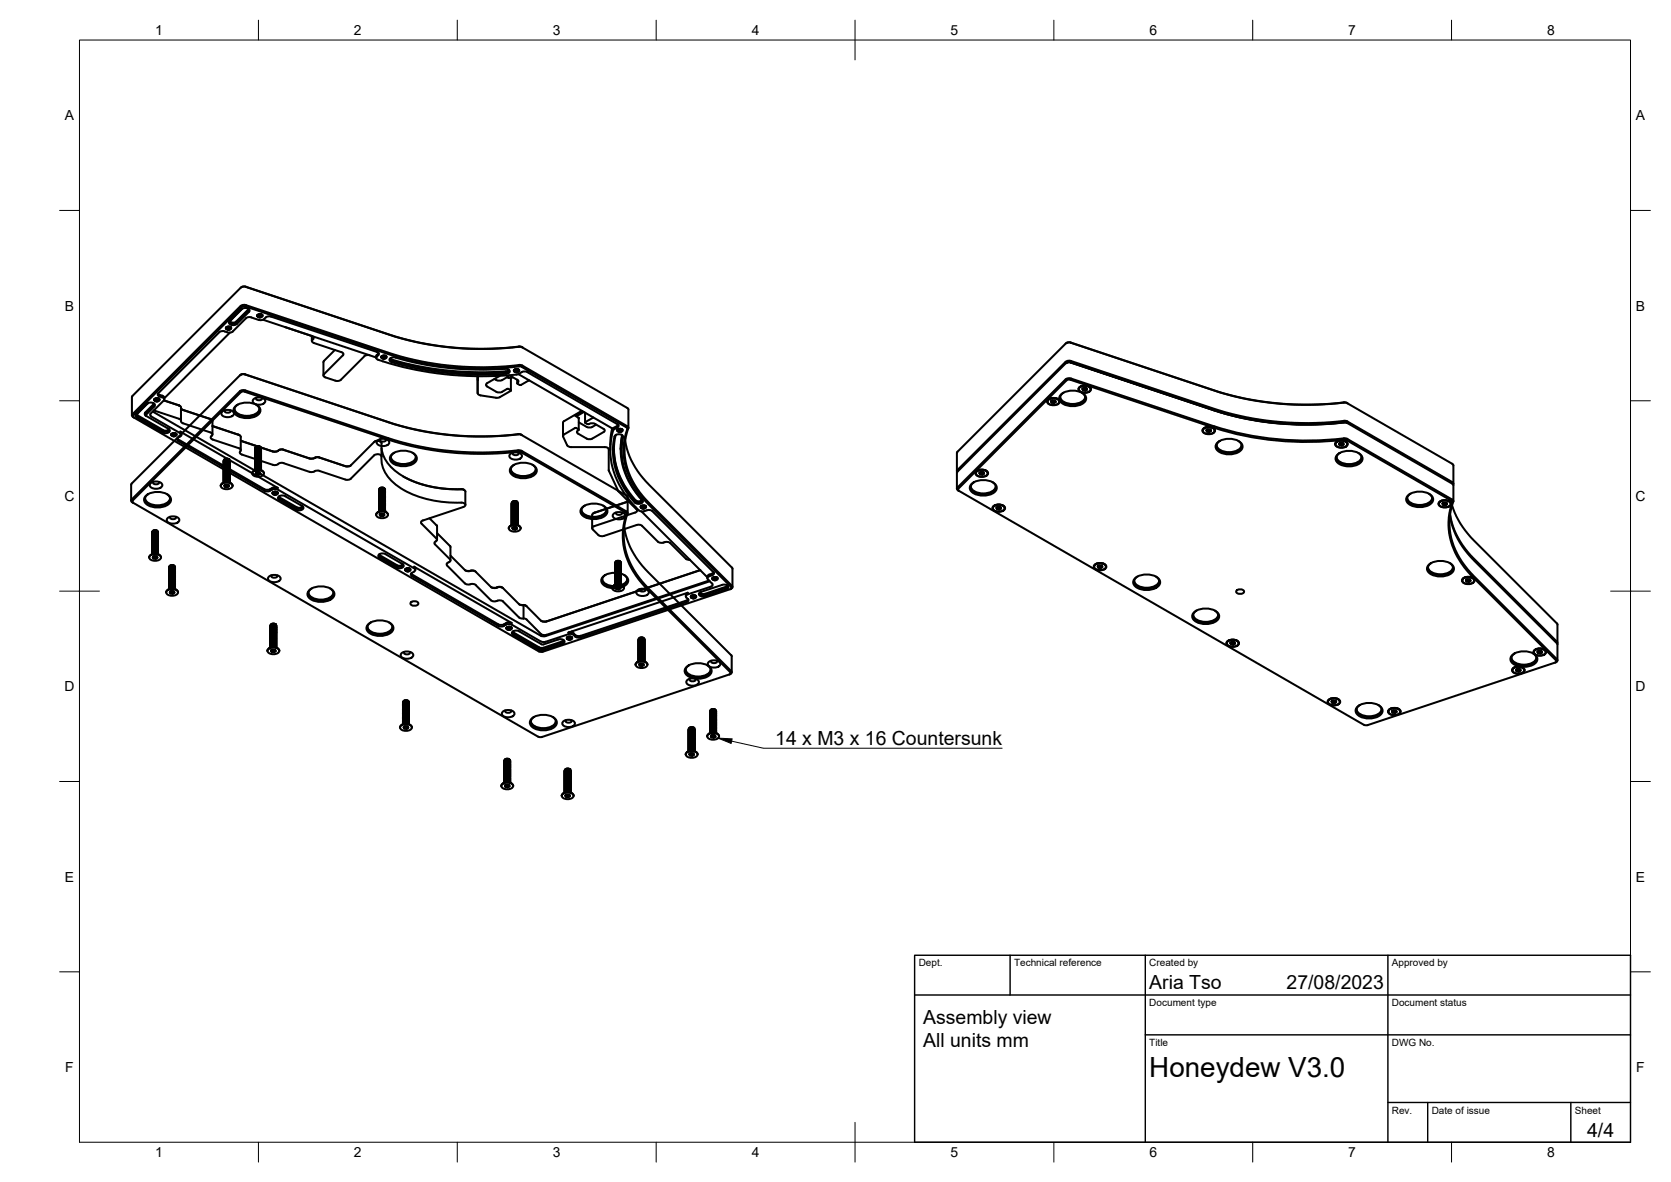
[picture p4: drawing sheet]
<svg xmlns="http://www.w3.org/2000/svg" width="420mm" height="297mm" viewBox="0 0 420 297" stroke-linecap="round" stroke-linejoin="round" font-family="sans-serif">
<defs><g id="words">
<text font-size="7" x="289" y="270.6">Honeydew V3.0</text>
<g font-size="4.9">
<text x="194.9" y="187.3">14 x M3 x 16 Countersunk</text>
<text x="289" y="248.5">Aria Tso</text>
<text x="323.5" y="248.5">27/08/2023</text>
<text x="232.1" y="257.4">Assembly view</text>
<text x="232.1" y="263.2">All units mm</text>
<text x="399.1" y="285.7">4/4</text>
</g>
<g font-size="3.5">
<text x="39" y="8.8">1</text>
<text x="89" y="8.8">2</text>
<text x="139" y="8.8">3</text>
<text x="189" y="8.8">4</text>
<text x="239" y="8.8">5</text>
<text x="289" y="8.8">6</text>
<text x="339" y="8.8">7</text>
<text x="389" y="8.8">8</text>
<text x="16.3" y="30.2">A</text>
<text x="411.3" y="30.2">A</text>
<text x="16.3" y="78">B</text>
<text x="411.3" y="78">B</text>
<text x="16.2" y="125.9">C</text>
<text x="411.2" y="125.9">C</text>
<text x="16.2" y="173.7">D</text>
<text x="411.2" y="173.7">D</text>
<text x="16.3" y="221.6">E</text>
<text x="411.3" y="221.6">E</text>
<text x="16.4" y="269.4">F</text>
<text x="411.4" y="269.4">F</text>
<text x="39" y="290.8">1</text>
<text x="89" y="290.8">2</text>
<text x="139" y="290.8">3</text>
<text x="189" y="290.8">4</text>
<text x="239" y="290.8">5</text>
<text x="289" y="290.8">6</text>
<text x="339" y="290.8">7</text>
<text x="389" y="290.8">8</text>
</g>
<g font-size="2.5">
<text x="231" y="242.9">Dept.</text>
<text x="255" y="242.9">Technical reference</text>
<text x="289" y="242.9">Created by</text>
<text x="350" y="242.9">Approved by</text>
<text x="289" y="252.8">Document type</text>
<text x="350" y="252.8">Document status</text>
<text x="289" y="262.9">Title</text>
<text x="350" y="262.9">DWG No.</text>
<text x="350" y="279.9">Rev.</text>
<text x="360" y="279.9">Date of issue</text>
<text x="396" y="279.9">Sheet</text>
</g>
</g></defs>
<!-- layer: Visible -->
<g fill="none" stroke="#000" stroke-width=".51">
<path d="M60.5 72.3l-27.2 27.2-.1 .3v4.6M60.5 72.3l.6-.3 .8 .1 35.9 12a76.2 76.2 0 0 0 32.7 3.1M60.7 72.2l.4-.2h.6l36 12a78.7 78.7 0 0 0 33.3 3.1l.4 .2M60.7 77.7l-3 3.1M60.7 77.7a1.28 1.28 0 0 1 2.1 .4l-3.2 3.3a1.28 1.28 0 0 1-2-.4l.1-.3M61 77.5l-3.1 3.1M61.8 80l-3.3 3.3-.6 .3-.7-.1M62.4 77.5l.1 .2-.1 .4-3 3-.9 .2a.64 .64 0 0 1-.7-.5l.1-.2M62.4 77.8l-3.2 3.2h-1l-.4-.3M62.5 77.7l-.1 .1M63.2 79.8l2.2 .7 1-.3M63.2 79.8l-.8-.1-.6 .3"/>
<path d="M64.8 79.2l.4 .2 .7-.2M64.8 79.1l.5 .2 .6-.2M64.9 79.1l.4 .1 .5-.1M65 79h.8M65.2 79.7h.4M65.2 79.5h.3M65.2 79.3h.3M65.2 79.1h.3M65.2 79h.3M65.7 79l.3 .4-.6 .3M65.7 79h-.7l-.3 .3a.43 .43 0 0 0 .2 .4 .43 .43 0 0 0 .5 0M65.9 79.3l-.4 .2-.8-.2 .5 .3 .6-.1 .1-.3-.6-.2-.6 .2v.3l.7 .2"/>
<path d="M39.7 98.9l.4 .3M40.1 99.2l1 .4 .2 .3v.5M40.1 99.6l.7 .3M40.8 99.8l.5 .4-.1 .4M56.8 82.5l.6-.4 .7 .2-.1 .4-.5 .2M56.8 82.4l.3 .3h.6l.3-.2v-.3l-.7-.1-.5 .2 .1 .4 .6 .2M56.8 82.4l.6 .3 .4-.1 .2-.2M56.8 82.5l.2 .2 .5 .2M56.9 82.3l.4 .2 .7-.2-.4 .2zM57 82.2h.9M57.1 82.2h.8M57.1 83.5a1.8 1.8 0 0 0-2 0l-15.3 15.4-.1 .4 .4 .3"/>
<path d="M57.3 82.6h.3M57.3 82.5h.3M57.3 82.2h.3M57.3 82.1h.3M57.7 82.8l-.4 .1M57.8 83.6l-16.5 16.5M60.3 94.3l-27.2 27.2-.1 4.3M60.5 94.2l.4-.2h.7l36 12.1a76.2 76.2 0 0 0 32.7 3.1M60.5 98.6l-27.2 27.2v.3l.2 .2M60.5 98.6l.9-.2 36.1 12a76.9 76.9 0 0 0 32.8 3.1M61.7 94.1l-.8-.1-.6 .3M64.4 100a.76 .76 0 0 0 .7 .6 .76 .76 0 0 0 .8-.6"/>
<path d="M66.1 80.4l28.5 9.4M66.4 80.2a1.47 1.47 0 0 1 1.8-.6l26.6 8.8 .4 .4-.1 .4M71.6 82.2h.1M78.5 85.4l.4-.6-.5-.4v1.3M78.6 85.4l-.1 .4 .4 .4M78.9 86.2l7 2.3 .4 .4-.1 .4M81.8 94.8l2.8 .9 1.1-.2M84.2 88l-2.8 2.8-.1 3.5M86.2 89.3l-4.7 4.7-.1 .5 .4 .3M91.6 89.5l-5.9 6M92.9 89.3l-.7-.1-.6 .3M95.1 89.2l-.5 .6 .2 .5a82.5 82.5 0 0 0 35 3.8"/>
<path d="M95.2 88.7l-.6 .6v.6M95.9 89.6l.6 .2 .6-.2M96 89.5l.4 .2 .7-.2M96.1 89.5h.9M96.1 89.4h.8M96.4 89.9h.3M96.4 89.7h.3M96.4 89.5h.3M96.4 89.4h.3M96.8 90.1h-.4M97.1 89.6l-.5 .3-.7-.2 .5 .3 .6-.1 .1-.3-.7-.2-.5 .2v.3l.6 .2M97.2 89.6l-.1 .3-.6 .2"/>
<path d="M97.2 89.5l-.8-.1-.5 .3a.47 .47 0 0 0 .6 .4M98.2 90.1l.4 .3M98.3 89.9l-.1 .4 .4 .4M98.6 90.7a81.9 81.9 0 0 0 28.6 2.9M98.6 90.4a80.6 80.6 0 0 0 28.6 2.9M120.1 94.5v4.3zM120.1 98.8l.2 .4 .6 .2M120.8 99.4l3.9 .6 1-.2M122.5 97.1l2.7 1.5a2.64 2.64 0 0 0 2.3-.9M122.5 96.3l-.3 .4 .3 .4M124.3 95.2l.5 .3M124.8 95.5l.7 .2 .7-.2"/>
<path d="M125.7 94.5l-3.2 1.8M127 92.7a79.3 79.3 0 0 1-27.9-2.9 .88 .88 0 0 0-1.1 .8l.2 .3a79.1 79.1 0 0 0 29 3M127 92.7a.92 .92 0 0 1 1.1 .8l-.9 .5M127.5 97.7l.9 .4M127.7 94.7l.2 .3-.4-.2M127.8 92.8l.1 .5-.7 .3M127.9 93l-.7 .3M128.1 94.3l1.9 1.1M128.4 98v.2M128.4 98.2l-2.7 1.6M128.5 95v3.1M128.9 94.8l-.5 .3-.7-.4-1.5 .8"/>
<path d="M129.2 93.2l.5-.4 .8 .1-.1 .5-.5 .1M129.2 93.1l.3 .2 .5 .1 .4-.2v-.3l-.6-.1-.5 .2v.4l.6 .1M129.2 93.1l.2 .3 .5 .1M129.2 93.1l.5 .2h.5l.3-.2M129.3 93l.4 .2 .7-.2M129.5 92.8l.8 .1-.3 .1-.6-.1M129.7 93.3h.4M129.7 93.1h.4M129.7 92.9h.4M129.8 92.8h.2M130 95.4v.9M130.1 95.4l.3 .4-.3 .5 .5 .4"/>
<path d="M130.2 93.5h-.5M130.3 94l23.5 13.6 .3 .5M130.4 94l-.5 .1M130.5 91.7a77.2 77.2 0 0 1-32.7-3l-35.9-12h-1l-27.6 27.4-.1 .5 .4 .3M130.5 87.1l.9 .2M130.5 91.7l.9 .2 26.3 15.2 .3 .3a17 17 0 0 0 3.6 17.3l22.4 22.5 .2 .3-.3 .4M131.2 93.5l.7-.2 .7 .2M131.2 93.5l-.8 .5M131.4 87.3l26.5 15.3 .1 .3v4.6M132.6 93.5l22.7 13.1 .2 .2v.4l-1.3 1M133 95.6l-2 1.1h-.3M266.6 99.8a3.2 3.2 0 0 0 3.8 1.7l.7-.1a2.27 2.27 0 0 0 1.8-1.6"/>
<path d="M266.8 99.1a4.7 4.7 0 0 1 6.1 .4 1.67 1.67 0 0 1-1.4 2.3 4.6 4.6 0 0 1-5-1.1 1.28 1.28 0 0 1 .3-1.6zM267.4 98.7a1.34 1.34 0 0 0-.8 1.3 1.34 1.34 0 0 0 .9 1.2 4.4 4.4 0 0 0 5.2-.8 1.32 1.32 0 0 0-.7-1.7M268.1 86.2l.5-.2 .6 .1 35.9 12a76.9 76.9 0 0 0 32.8 3M268.3 91.1l-.2 .1M269.2 91.1l35.9 11.9a76.9 76.9 0 0 0 32.8 3.1 76.9 76.9 0 0 1-32.8-3.1zM269.2 91l-.9 .1M269.3 86.2l36 11.9a79 79 0 0 0 33.2 3.1l.3 .1M269.3 86.1h-.8l-.6 .3-27.2 27.1-.1 .3v4.6M271.3 97.8a1.68 1.68 0 0 1 2.9 0M271.3 97.4a2.08 2.08 0 0 1 3 .3 1.38 1.38 0 0 1-1.8 1 .96 .96 0 0 1-1-.2 .96 .96 0 0 1-.2-1.1zM271.4 97.4a1.95 1.95 0 0 1 2.8 .3 1.29 1.29 0 0 1-1.7 1 .9 .9 0 0 1-.9-.3 .9 .9 0 0 1-.2-1zM271.9 97l-.2 .2"/>
<path d="M272.2 97.7l.1 .3M272.2 97.7l.1 .4h.6M272.3 97.6v.5M272.3 98l.6 .1M272.9 97.6v.5M273.1 97.5l-.9 .2M273.2 97.6l-.6-.1-.4 .2M273.2 97.6l.1 .3-.4 .2M273.5 97l.3 .2M33.5 104.4v.3l.1 .2M33.5 104.4l27.5-27.4h.6l36.1 12a79.7 79.7 0 0 0 33.3 3.1l26.7 15.6a17.1 17.1 0 0 0 3.8 17.3l22.3 22.5M33.6 104.9l101.9 58.8"/>
<path d="M34.2 104.2l-.1 .4 .3 .4 6.5 3.7a1.29 1.29 0 0 0 1.8-.5l-.3-.4M34.4 104.2l.2 .2M34.6 104.4l6.4 3.7 .8 .1 .6-.3M36.4 103.9v.3M36.6 104.4l.2 .1M36.7 104.3l.1 .2M36.8 104.5l5.6 3.3M36.9 101.5l-2.7 2.7M36.9 101.5a1.28 1.28 0 0 1 2.1 .4l-2.3 2.4M37.2 101.3l-2.8 2.8v.4l6.6 3.9 .6 .1 .6-.1 .3-.4-.3-.3M37.9 104l-.2 .2 .3 .5 7.6 4.3v.5l-1 .7-.1 .2 .3 .4 22 12.7a2.4 2.4 0 0 0 2-.6l1.1 .1M38.4 103.4l97.8 56.5 1-.1 41.3-13.7"/>
<path d="M38.6 101.3l.1 .2-.1 .4M38.6 101.9l-2.1 2.1 .1 .4M38.7 103.1l6.3 2.1a.65 .65 0 0 1 .5 .8l.5 .4 7.2 2.4 .2 .4-.4 .9 .5 .3M38.7 101.5l-2.3 2.4M38.8 100.4l.3 .3h.5l.4-.2-.1-.3-.5-.1-.5 .2v.4l.6 .2M38.8 100.5l.2 .3 .5 .1M38.8 100.4l.5 .3 .5-.1 .2-.2M38.9 100.3l.4 .2 .7-.2M38.9 100.3l.5 .2 .6-.2M39 100.2l.4 .1 .5-.1M39.1 100.2h.8M39.3 100.7h.3"/>
<path d="M39.3 100.4h.3M39.3 100.2h.3M39.3 100.1h.3M39.8 100.8h-.5M39.8 100.1h-.7l-.3 .4M39.8 100.1l.3 .2v.3l-.6 .3M41.2 100.7l-3.3 3.3M41.2 100.6l3.8 1.3 .5 .3v3.6M41.2 100.6l4 1.4M43.1 109.2l.2 .2 .6 .1 .4-.3-.1-.2-.6-.1-.5 .2 .1 .3 .5 .2M43.1 109.1l.6 .3 .6-.3M43.3 109h.9"/>
<path d="M43.3 109h.8M43.6 109.4h.3M43.6 109.2h.3M43.6 109h.3M43.6 108.9h.3M44 109.6h-.4M44.3 109l-.4 .2-.7-.1 .5 .2 .6-.2M44.4 109.1l-.1 .4-.6 .1M44.4 109l-.8-.2-.5 .4a.47 .47 0 0 0 .6 .4M44.6 110.2l22.2 12.9a1.88 1.88 0 0 0 1.7-.5M45.5 102.6l.5 .4 6.9 2.3M45.6 109.3v-.6l-.3-.3 24.5 14.2"/>
<path d="M45.7 102.9l7.3 2.4M52.9 105.3l.5 .5v3.4M52.9 105.3l.2 .1M53.5 107.1l6.4 2.1M53.5 110.5l6.9 2.3a.52 .52 0 0 1-.1 .8l.2 .5 .3 .1 7.8 2.6 .8 .1 1.2-.6 .7 .1M53.5 107.1l6.8 2.3 .3 .4-.1 3.3M55.8 103.5a2.08 2.08 0 0 1 3 .3 1.38 1.38 0 0 1-1.8 1 .96 .96 0 0 1-1-.2 .96 .96 0 0 1-.2-1.1zM56.2 115.8v.1M56.2 116v.1M56.2 116.7h.1M56.2 117.3h.1M56.2 117.5h.1"/>
<path d="M56.2 117.7h.1M56.2 118.3h.1M56.2 118.5h.1M56.2 119.1h.1M56.2 119.7h.1M56.2 119.9h.1M56.4 115.5l.5-.2 .7 .2-.7-.2-.6 .4M56.5 103.1a.76 .76 0 0 0 .7 .6 .76 .76 0 0 0 .8-.6M56.5 115.9h.1M56.5 116.1h.1M56.5 116.3h.1M56.5 116.7h.1"/>
<path d="M56.5 117.3h.1M56.5 115.4h.1M56.5 115.3h.9M56.6 116.3h.1M56.6 116v.1M56.6 117.3h.1M56.6 116.7h.1M56.6 117.2v.1M56.6 116.6v.1M56.6 116.2v.1M56.6 116h.1M56.6 116.4l-.1 .1"/>
<path d="M56.6 116.8l-.1 .1M56.6 117.1h-.1M56.7 116h.2M56.7 116.1l.2 .1M56.7 116.4h.6M56.7 116.6h.2M56.7 116.8h.2M56.7 117h.6M56.7 117.2h.2M56.8 117.4h.5M56.8 117.6h.5M56.8 118h.5"/>
<path d="M56.8 118.2h.5M56.8 118.6h.5M56.8 118.9h.5M56.8 119h.5M56.8 119.3h.5M56.8 119.5h.5M56.8 119.7h.5M56.8 119.9h.5M56.9 116.1h.3M56.9 117.1h.3M56.9 116.7h.3M56.9 116.5h.3"/>
<path d="M56.9 116.9h.3M56.9 116.3h.3M57.3 117.8h-.5M57.3 118.4l-.5 .1M57.3 116h-.1M57.3 116.1l-.1 .1M57.3 116.6h-.1M57.3 116.8h-.1M57.3 117.2h-.1M57.5 116.2v.1M57.5 116.8v.1M57.5 117.1h.1"/>
<path d="M57.5 116.4v.1M57.5 117.2v.1M57.5 116.6v.1M57.5 117.5l-.2-.1 .3 .1M57.5 116.1h.1M57.5 116.5h.1M57.5 116.7h.1M57.5 115.9h.1M57.5 117.3h.1M57.5 117.5h.1M57.6 117.3l-.7-.2-.5 .3M57.6 117.1l-.7-.2-.5 .3"/>
<path d="M57.6 116.9l-.6-.2-.5 .2M57.6 116.7l-.7-.2-.5 .2M57.6 116.5l-.7-.2-.5 .3M57.6 116.3l-.6-.2-.5 .2M57.6 116.1l-.7-.2-.5 .2M57.6 115.9l-.7-.2-.5 .2M57.6 115.7l-.6-.2-.6 .2M57.7 119.9l-.1-.3-.8-.1-.5 .2v.3M57.7 119.7l-.2-.4h-.6l-.5 .2-.1 .3M57.7 119.5l-.1-.3-.6-.2-.6 .2-.1 .4M57.7 119.3l-.1-.3-.8-.1-.5 .2v.3M57.7 119.1l-.1-.3-.7-.2-.5 .2-.1 .4"/>
<path d="M57.7 118.9l-.2-.4-.5-.1-.6 .2-.1 .4M57.7 118.7l-.1-.4-.8-.1-.5 .3v.3M57.7 118.5l-.2-.4-.6-.1-.5 .2-.1 .4M57.7 118.3v-.3l-.7-.2-.6 .2-.1 .4M57.7 118.1l-.1-.4-.7-.1-.5 .2-.1 .4M57.7 117.9l-.2-.4-.6-.1-.5 .2-.1 .4M57.7 117.7l-.2-.4-.5-.1-.6 .2-.1 .4M57.7 117.5l-.2-.4-.6-.1-.5 .2-.1 .4M57.7 117.3l-.2-.4-.6-.1-.5 .2-.1 .4M57.7 117.1l-.2-.4-.7-.1-.5 .3v.3M57.7 116.9l-.2-.4-.6-.1-.5 .2-.1 .4M57.7 116.7l-.1-.3-.6-.2-.6 .2-.1 .4"/>
<path d="M57.7 116.5l-.1-.4-.8-.1-.5 .2v.4M57.7 116.3l-.1-.4-.7-.1-.5 .2-.1 .4M57.7 116.1l-.1-.4-.6-.1-.6 .2-.1 .3M57.7 115.9l-.1-.4-.8-.1-.5 .2v.4M57.7 115.8l-.1-.3-.6-.2-.6 .2-.2 .3M57.7 116l-.3-.4h-.5l-.4 .1-.3 .3M57.7 116.1l-.2-.3h-.6l-.5 .2-.2 .3M57.7 116.3l-.3-.3h-.4l-.6 .1-.2 .4M57.7 116.6l-.3-.4h-.5l-.4 .1-.3 .4M57.7 116.8l-.2-.4h-.6l-.5 .2-.2 .3M57.7 117l-.3-.4h-.4l-.6 .1-.2 .4M57.7 117.2l-.1-.3-.7-.1-.4 .1-.3 .4"/>
<path d="M57.7 117.4l-.2-.3-.6-.1-.5 .2-.2 .3M57.7 117.6l-.1-.3-.6-.1-.5 .1-.3 .4M57.7 117.8l-.1-.3-.7-.1-.6 .2-.1 .3M57.7 118l-.2-.3-.7-.1-.4 .2-.2 .3M57.7 118.2l-.3-.3-.5-.1-.4 .1-.3 .4M57.7 118.4l-.2-.3-.6-.1-.5 .2-.2 .3M57.7 118.6l-.1-.3-.6-.1-.6 .2-.2 .3M57.7 118.8l-.3-.3-.5-.1-.4 .2-.3 .3M57.7 119l-.2-.3-.6-.1-.5 .2-.2 .3M57.7 119.2l-.3-.3-.4-.1-.6 .2-.2 .3M57.7 119.4l-.3-.3-.5-.1-.4 .2-.3 .3M57.7 119.6l-.2-.3-.6-.1-.5 .2-.2 .3"/>
<path d="M57.7 119.9l-.3-.4-.4-.1-.6 .2-.2 .3M57.7 116.1v.1M57.7 116.3v.1M57.7 116.6h.1M57.7 117h.1M57.7 117.2h.1M57.7 117.8h.1M57.7 118h.1M57.7 118.2h.1M57.7 118.6h.1M57.7 118.8h.1M57.7 119.4h.1"/>
<path d="M57.7 119.6h.1M59 102.8a3.2 3.2 0 0 0 3.8 1.7l.6-.2a2.27 2.27 0 0 0 1.8-1.5M59.2 102.1a4.7 4.7 0 0 1 6.1 .4 1.67 1.67 0 0 1-1.4 2.3 4.6 4.6 0 0 1-5-1 1.28 1.28 0 0 1 .3-1.7zM59.8 101.7a1.34 1.34 0 0 0-.8 1.3 1.34 1.34 0 0 0 .9 1.2 4.4 4.4 0 0 0 5.2-.8 1.32 1.32 0 0 0-.7-1.7M59.9 109.2l.2 .1M60.1 109.3l.1 .1M60.7 110.8l7.9 2.7h.8l.6-.2M60.7 110.8l7.8 2.6 .7 .1 .7-.2M63.4 119a1.71 1.71 0 0 1 3 0M63.6 118.6a1.95 1.95 0 0 1 2.8 .2 1.29 1.29 0 0 1-1.7 1 .9 .9 0 0 1-1-.2 .9 .9 0 0 1-.1-1zM63.7 100.4a2.08 2.08 0 0 1 3 .3 1.38 1.38 0 0 1-1.8 1 .96 .96 0 0 1-1.1-.3 .96 .96 0 0 1-.1-1zM63.8 118.3l1.1-.4 1 .4"/>
<path d="M64.1 112.9v.1M64.1 113.1h.1M64.1 113.3v.1M64.1 113.9v.1M64.1 114.1v.1M64.1 114.3v.1M64.1 114.8h.1M64.1 115h.1M64.1 115.6h.1M64.1 115.8h.1M64.1 116h.1M64.1 116.6h.1"/>
<path d="M64.1 117.2h.1M64.1 117.4h.1M64.1 118v.1M64.3 117.9l.7-.2 .6 .4-.5-.3h-.6l-.3 .3zM64.3 118.9l.2 .3M64.3 118.9l.2 .3 .5 .1M64.4 112.9v.1M64.4 113.1h.1M64.4 113.3v.1M64.4 113.8h.1M64.4 113.9v.1M64.4 114.2h.1"/>
<path d="M64.4 112.7h.1M64.4 113.7h.1M64.4 113.3h.1M64.5 112.9h.1M64.5 113.9h-.1M64.5 113.3h.1M64.5 113.1h-.1M64.5 114.1h-.1M64.5 118.7l-.2 .2M64.5 113.5l-.1 .1M64.6 112.8l.1 .1M64.6 113l.1 .1"/>
<path d="M64.6 113.2l.1 .1M64.6 113.4l.1 .1M64.6 113.7h.6M64.6 113.9h.1M64.6 114.1h.1M64.7 114.5h.5M64.7 114.7h.5M64.7 114.9h.5M64.7 115.1h.5M64.7 115.3h.5M64.7 115.5h.5M64.7 115.7h.5"/>
<path d="M64.7 115.9h.5M64.7 116.3h.5M64.7 116.6h.5M64.7 117h.5M64.7 117.2h.5M64.7 117.6h.5M64.7 117.8h.5M64.7 113h.4M64.7 114h.4M64.7 113.8h.4M64.7 113.4h.4M64.7 113.2h.4"/>
<path d="M64.8 114h.3M64.8 113.8h.3M64.8 113.6h.3M64.8 113.4h.3M64.8 113.2h.3M64.8 113h.3M65 118.8v.5M65.2 116.1h-.5M65.2 116.7l-.5 .1M65.2 117.4h-.5M65.2 118.7h-.7v.5M65.2 112.8l-.1 .1"/>
<path d="M65.2 113l-.1 .1M65.2 113.2l-.1 .1M65.2 113.4l-.1 .1M65.2 113.9h-.1M65.2 114.1h-.1M65.2 114.3h-.5M65.3 118.7l-.6-.1-.4 .3M65.3 118.7a.48 .48 0 0 1-.2 .6 .48 .48 0 0 1-.6-.1M65.3 118.7l.1 .3-.4 .3M65.3 112.2h.1M65.3 112.2l-.9 .1M65.3 113.7l.2 .1-.7-.2-.5 .2"/>
<path d="M65.3 112.9h.1M65.4 114.3l-.2-.1 .3 .2M65.4 114.3h-.1M65.4 114.1h-.1M65.4 113.9h-.1M65.4 113.5h-.1M65.4 113.3h-.1M65.4 113.1h-.1M65.4 113.9h.1M65.4 113.5h.1M65.4 113.3h.1M65.4 112.9h.1"/>
<path d="M65.4 114l-.7-.2-.4 .2M65.4 113l-.5-.2-.6 .2M65.4 112.7l-.7-.1-.4 .2M65.4 113.1h.1M65.4 114.1v.1M65.4 114.4h.1M65.4 114.3v.1M65.4 113.3v.1M65.4 113.5v.1M65.5 114.2l-.7-.2-.5 .2M65.5 113.6l-.7-.2-.5 .2M65.5 113.4l-.8-.2-.4 .2"/>
<path d="M65.5 113.2l-.7-.2-.5 .2M65.5 112.6l-.7-.2-.5 .2M65.5 112.4l-.6-.2-.6 .2M65.5 112.4l-.8-.3-.5 .5M65.6 118l-.1-.3-.7-.1-.5 .2-.2 .3M65.6 117.8l-.2-.3-.5-.1-.6 .1-.1 .4M65.6 117.6l-.2-.3-.7-.1-.4 .2-.1 .3M65.6 117.4l-.2-.3-.6-.1-.5 .1-.1 .4M65.6 117.2l-.2-.4-.5-.1-.6 .2-.1 .4M65.6 117l-.2-.3-.6-.1-.5 .1-.1 .4M65.6 116.8l-.2-.4-.6-.1-.5 .2-.1 .4M65.6 116.6l-.2-.4-.5-.1-.6 .2-.1 .4"/>
<path d="M65.6 116.4l-.2-.4-.6-.1-.5 .2-.1 .4M65.6 116.2l-.2-.4-.6-.1-.5 .2-.1 .4M65.6 116l-.2-.4-.7-.1-.5 .3v.3M65.6 115.8l-.2-.4-.6-.1-.5 .2-.1 .4M65.6 115.6l-.2-.4-.5-.1-.6 .2-.1 .4M65.6 115.4l-.2-.4-.7-.1-.4 .2-.1 .4M65.6 115.2l-.1-.4-.7-.1-.5 .2-.1 .4M65.6 115l-.2-.4-.5-.1-.6 .2-.1 .4M65.6 114.8l-.2-.4-.7-.1-.4 .2-.1 .4M65.6 114.6l-.1-.4-.7-.1-.5 .2-.1 .4M65.6 114.4l-.2-.4-.5-.1-.6 .2-.1 .4M65.6 114.2l-.2-.4-.7-.1-.4 .2-.1 .4"/>
<path d="M65.6 113.9l-.2-.3-.6-.1-.5 .2-.1 .4M65.6 113.8l-.2-.4-.5-.1-.6 .1-.1 .5M65.6 113.5l-.2-.3-.6-.1-.5 .1-.1 .5M65.6 113.3l-.2-.3-.6-.1-.5 .1-.1 .4M65.6 113.1l-.2-.3-.5-.1-.6 .1-.1 .4M65.6 112.9l-.2-.4h-.6l-.5 .1-.1 .4M65.6 112.7l-.2-.3-.6-.1-.5 .1-.1 .4M65.6 112.6l-.2-.3-.6-.1-.5 .2-.2 .3M65.6 112.8l-.2-.3-.7-.1-.4 .2-.2 .3M65.6 113.1l-.1-.3-.6-.2-.6 .2-.2 .3M65.6 113.2l-.2-.2-.6-.2-.4 .2-.3 .3M65.6 113.4l-.2-.3h-.7l-.4 .1-.2 .4"/>
<path d="M65.6 113.6l-.2-.3-.5-.1-.6 .2-.2 .4M65.6 113.8l-.2-.3h-.6l-.4 .1-.3 .3M65.6 114.1l-.1-.3-.6-.1-.6 .1-.2 .3M65.6 114.3l-.2-.4h-.6l-.5 .1-.2 .3M65.6 114.5l-.2-.4h-.6l-.5 .2-.2 .3M65.6 114.7l-.1-.3-.6-.1-.6 .1-.2 .4M65.6 114.9l-.2-.3-.6-.1-.5 .1-.2 .4M65.6 115.1l-.2-.3-.7-.1-.4 .2-.2 .3M65.6 115.3l-.2-.3-.5-.1-.6 .1-.2 .4M65.6 115.5l-.2-.3-.6-.1-.4 .1-.3 .4M65.6 115.7l-.2-.3-.7-.1-.4 .2-.2 .3M65.6 115.9l-.1-.3-.6-.1-.6 .2-.2 .3"/>
<path d="M65.6 116.1l-.2-.3-.6-.1-.4 .1-.3 .4M65.6 116.3l-.2-.3-.7-.1-.4 .2-.2 .3M65.6 116.5l-.1-.3-.6-.1-.6 .2-.2 .3M65.6 116.7l-.2-.3-.6-.1-.6 .3-.1 .2M65.6 116.9l-.2-.3-.7-.1-.4 .2-.2 .3M65.6 117.1l-.2-.3-.6-.1-.5 .2-.2 .3M65.6 117.3l-.2-.3-.6-.1-.4 .2-.3 .3M65.6 117.5l-.1-.2-.6-.2-.6 .2-.2 .4M65.6 117.7l-.2-.3-.6-.1-.5 .2-.2 .3M65.6 117.9l-.2-.3-.7-.1-.4 .3-.2 .2M65.6 112.8h.1M65.6 113.4v.1"/>
<path d="M65.6 113.6v.1M65.6 113.8v.1M65.6 114.5h.1M65.6 114.7h.1M65.6 115.1h.1M65.6 115.3h.1M65.6 115.5h.1M65.6 116.1h.1M65.6 116.3h.1M65.6 116.9h.1M65.6 117.1h.1M65.6 117.5h.1"/>
<path d="M65.6 117.7h.1M65.6 117.9h.1M65.6 118.1h.1M70.1 113.1l.5-.2 .6 .1 6.5 2.1 .8 .1 .7-.1M71.3 116.4l6.5 2.2h.7l1.2-.3h.6M71.3 113.1l6.5 2.1 .7 .1 1.2-.4 .6 .1M71.3 113h-.7l-.7 .2M79.3 115l-.2 .1M79.3 115l.9-.1 6.5 2.2 .7 .1 .7-.2M80.3 118.3l6.5 2.2M80.3 115l6.5 2.2M94.1 114.4l-5.9 5.9-.6 .3-.8-.1"/>
<path d="M94.1 111.1l-5.9 5.9-.6 .2h-.8M94.1 114.4a1.2 1.2 0 0 1 1.8 .4M94.1 111.1a1.23 1.23 0 0 1 1.8 .3 14 14 0 0 0 .6 6.7 15.4 15.4 0 0 0 10.4 7.2 38.5 38.5 0 0 0 9.7 1.1 .47 .47 0 0 1 .4 .7l-.5 .3M94.2 111l.7-.3 .7 .3M94.9 110.8a2.08 2.08 0 0 1 3 .2 1.38 1.38 0 0 1-1.8 1.1 .96 .96 0 0 1-1.1-.3 .96 .96 0 0 1-.1-1zM95.6 110.4a.76 .76 0 0 0 .7 .6 .76 .76 0 0 0 .7-.6M95.9 112.6a10.4 10.4 0 0 0 6.3 7.6 28.5 28.5 0 0 0 13.8 2.8M97.5 106a78.7 78.7 0 0 0 33.1 3.1l.6 .2M98.3 114.9a3.2 3.2 0 0 0 3.8 1.7l.7-.2a2.27 2.27 0 0 0 1.8-1.5M98.5 114.2a4.7 4.7 0 0 1 6.1 .4 1.67 1.67 0 0 1-1.4 2.3 4.6 4.6 0 0 1-5-1.1 1.28 1.28 0 0 1 .3-1.6zM99.1 113.8a1.34 1.34 0 0 0-.8 1.3 1.34 1.34 0 0 0 .9 1.2 4.4 4.4 0 0 0 5.2-.8 1.32 1.32 0 0 0-.7-1.7M101.4 119.7a28.4 28.4 0 0 0 14.6 3.2"/>
<path d="M128.2 114.2a2.08 2.08 0 0 1 3 .3 1.38 1.38 0 0 1-1.8 1 .96 .96 0 0 1-1-.3 .96 .96 0 0 1-.2-1zM128.4 117.9a3.2 3.2 0 0 0 3.9 1.7l.6-.1a2.27 2.27 0 0 0 1.8-1.6M128.7 117.2a4.7 4.7 0 0 1 6.1 .4 1.67 1.67 0 0 1-1.4 2.3 4.6 4.6 0 0 1-5-1 1.28 1.28 0 0 1 .3-1.7zM128.9 113.8a.76 .76 0 0 0 .8 .6 .76 .76 0 0 0 .7-.6M129.3 116.8a1.34 1.34 0 0 0-.9 1.3 1.34 1.34 0 0 0 1 1.2 4.4 4.4 0 0 0 5.2-.8 1.32 1.32 0 0 0-.7-1.7M130.3 113.2a77.2 77.2 0 0 1-32.7-3.1l-35.9-12h-1l-27.6 27.4-.1 .5 102.6 59.2h.7l47-15.7 .4-.2-.1-.4M130.3 113.2l.9 .1 26.3 15.2M130.3 113.5l.7 .1M130.3 109.1l.7 .1M131 113.6l26.6 15.5a17.4 17.4 0 0 0 4.4 18.2l21.6 21.6M131 109.2l.2 .1M131.2 109.3l26.3 15.2 .3 .4v4"/>
<path d="M141.6 109.7l1 2.2 .4 .3 .6 .2M141.9 109.1l-.3 .6M143.6 112.4h8.5l.7 .1 .3 .4v5.4M144.6 104.4l.3 .2M145.4 108.1v-.2l-.8-.3-2.7 1.6M145.5 108.1l-.4 .5 .3 .4 2.1 1.2 .7 .2 .7-.2 2.8-1.6M145.5 106.1l2.3 1.3a2.31 2.31 0 0 0 2.1-.7M145.5 105.1v2.9M146.3 103.2l-4.6 2.7-.1 3.7M146.5 103.3l-1.9 1.1M146.8 103.5l-1.9 1.1 .7 .4-.1 .1M147.1 103.7v2.5"/>
<path d="M147.2 106.3l.5 .3M147.2 106.1v.2M147.7 106.6h.4M148.1 106.6l.8-.3 .7 .2 2.4 1.5v.4l-.2 .2M149.2 104.9l-2 1.2M153.1 118.3l2.3 5.1M153.9 107.7l-.3 2-.1 3.4M154.2 108.2a19.2 19.2 0 0 0 4.9 18.4l.8 1a1.75 1.75 0 0 0 2.1 .9M154.2 107.8l-.1 .3M154.4 112.9a19.3 19.3 0 0 0 5.6 13h1l.4-.3M154.5 107.5l-.3 .3M154.9 109.3a17.8 17.8 0 0 0 5.1 16.9l.6 .1a.68 .68 0 0 0 .8-.5l-.1-.2"/>
<path d="M155.2 108.2l.5-.4 .8 .2-.1 .4-.5 .1M155.2 108.2l.2 .2 .5 .1M155.3 108l.6 .2 .5-.2M155.3 108l.5 .1 .6-.1M155.4 107.9h.9M155.5 106.8l-1.1 .7M155.5 107.9h.8M155.7 108.5h.5M155.7 108.3h.4M155.7 108.1h.4M155.7 107.9h.4M155.7 107.8h.3"/>
<path d="M156.3 109.3l.2 .3M156.4 109.4l-.3 3.6M156.4 109.6a17.9 17.9 0 0 0 4.9 16M156.5 108.1l-.6 .3-.6-.2 .4 .2 .7-.2v-.3l-.6-.1-.6 .4M156.7 109.9a17.8 17.8 0 0 0 4.8 15.8M156.7 109.8a1.23 1.23 0 0 0-2.2-.1 18.3 18.3 0 0 0 5.4 16.8 1.21 1.21 0 0 0 1.8-.6l-.1-.2M157.2 110.8a20.1 20.1 0 0 0 6.1 11.1l20.9 20.9v4.7M245.3 118.9a1.7 1.7 0 0 1 3 0M245.4 118.5a2.08 2.08 0 0 1 3 .3 1.38 1.38 0 0 1-1.8 1 .96 .96 0 0 1-1-.2 .96 .96 0 0 1-.2-1.1zM245.5 118.5a1.95 1.95 0 0 1 2.8 .3 1.29 1.29 0 0 1-1.7 1 .9 .9 0 0 1-.9-.3 .9 .9 0 0 1-.2-1zM246.1 118.1l-.3 .2M246.3 118.8a.65 .65 0 0 1 1.1 .2l-.4 .2"/>
<path d="M246.3 118.8l.1 .4h.6M246.3 118.9l.1 .3 .6 .1M246.4 118.7v.5M247 118.8v.5M247.2 118.7h-.7l-.2 .2M247.2 118.7l.2 .3-.4 .3M247.6 118.1l.3 .2M263.4 100.9a1.7 1.7 0 0 1 2.9 0M263.4 100.5a2.08 2.08 0 0 1 3 .3 1.38 1.38 0 0 1-1.8 1 .96 .96 0 0 1-1-.2 .96 .96 0 0 1-.2-1.1zM263.5 100.5a1.95 1.95 0 0 1 2.8 .3 1.29 1.29 0 0 1-1.7 1 .9 .9 0 0 1-.9-.3 .9 .9 0 0 1-.2-1zM264.1 100.1l-.3 .2M264.4 100.7v.5"/>
<path d="M264.5 100.7l-.2 .1 .1 .4 .6 .1M265 100.8v.5M265.2 100.7h-.7M265.3 100.7l.1 .3-.4 .3M265.3 100.7a.48 .48 0 0 0-.6-.2 .48 .48 0 0 0-.2 .7M265.3 100.7a.48 .48 0 0 1-.2 .6 .48 .48 0 0 1-.6-.1M265.6 100.1l.3 .2M302.4 108.2a1.73 1.73 0 0 1 3 0M302.4 108.2h.1M302.5 107.8a2.08 2.08 0 0 1 3 .3 1.38 1.38 0 0 1-1.8 1 .96 .96 0 0 1-1.1-.3 .96 .96 0 0 1-.1-1zM302.6 107.8a1.95 1.95 0 0 1 2.8 .3 1.29 1.29 0 0 1-1.7 .9 .9 .9 0 0 1-1-.2 .9 .9 0 0 1-.1-1zM303.1 107.4l-.2 .2"/>
<path d="M303.4 108.1l.1 .3M303.4 108.1l.1 .3 .6 .1M303.5 108v.4M304.1 108v.5M304.2 107.9l-.7 .1-.1 .1M304.3 108l-.5-.1-.4 .2M304.3 108a.48 .48 0 0 1-.2 .6 .48 .48 0 0 1-.6-.2M304.3 108l.2 .3-.4 .2M304.7 107.4l.3 .2M305.4 108.2h.1M305.9 111.9a3.2 3.2 0 0 0 3.8 1.7l.7-.1a2.27 2.27 0 0 0 1.8-1.6M306.2 111.2a4.7 4.7 0 0 1 6.1 .4 1.67 1.67 0 0 1-1.5 2.3 4.6 4.6 0 0 1-5-1 1.28 1.28 0 0 1 .4-1.7z"/>
<path d="M306.7 110.8a1.34 1.34 0 0 0-.8 1.3 1.34 1.34 0 0 0 1 1.2 4.4 4.4 0 0 0 5.2-.8 1.32 1.32 0 0 0-.7-1.7M335.8 111.6h.1M335.8 111.6a1.7 1.7 0 0 1 3 0M335.9 111.2a2.08 2.08 0 0 1 3 .3 1.38 1.38 0 0 1-1.9 1 .96 .96 0 0 1-1-.2 .96 .96 0 0 1-.1-1.1zM335.9 111.2a1.95 1.95 0 0 1 2.9 .3 1.29 1.29 0 0 1-1.7 1 .9 .9 0 0 1-1-.3 .9 .9 0 0 1-.2-1zM336.1 114.9a3.2 3.2 0 0 0 3.8 1.7l.6-.1a2.27 2.27 0 0 0 1.8-1.6M336.3 114.2a4.7 4.7 0 0 1 6.1 .4 1.67 1.67 0 0 1-1.4 2.3 4.6 4.6 0 0 1-5-1 1.28 1.28 0 0 1 .3-1.7zM336.5 110.8l-.3 .2M336.7 111.5l.2 .3M336.7 111.5l.2 .4h.5M336.9 111.4v.5M336.9 111.8l.5 .1"/>
<path d="M336.9 111.4l-.2 .1M336.9 113.8a1.34 1.34 0 0 0-.8 1.3 1.34 1.34 0 0 0 .9 1.2 4.4 4.4 0 0 0 5.2-.8 1.32 1.32 0 0 0-.7-1.7M337.4 111.4v.5M337.6 111.3l-.7 .1M337.7 111.4l.1 .3-.4 .2M337.7 111.4l-.6-.1-.4 .2M337.9 105.8a77.2 77.2 0 0 1-32.6-3.1l-36-12h-1l-27.6 27.4v.5M337.9 105.7l.9 .2 26.3 15.2 .3 .4v.3M337.9 110.1l.9 .2 26.3 15.2 .3 .4a17 17 0 0 0 3.6 17.2l22.5 22.6 .1 .4-.5 .4M337.9 110.2a77.4 77.4 0 0 1-32.6-3.1l-36-12h-1l-27.6 27.4-.1 .3 .3 .4M338 106.1l.6 .1 26.5 15.3M338 101.1l.6 .1"/>
<path d="M338.1 110.8l.2 .2M338.6 101.2l.2 .2M338.8 101.4l26.5 15.3 .1 .3v4.5M338.8 106.3l-.3-.1a80.5 80.5 0 0 1-33.2-3.1l-36-12h-1l-27.6 27.4-.1 4.3M36.5 125.3a3.2 3.2 0 0 0 3.8 1.6l.6-.1a2.27 2.27 0 0 0 1.9-1.5M36.7 124.5a4.7 4.7 0 0 1 6.1 .4 1.67 1.67 0 0 1-1.4 2.3 4.6 4.6 0 0 1-5-1 1.28 1.28 0 0 1 .3-1.7zM37.3 124.1a1.34 1.34 0 0 0-.8 1.3 1.34 1.34 0 0 0 .9 1.3 4.4 4.4 0 0 0 5.2-.8 1.32 1.32 0 0 0-.7-1.8M37.7 139.7a1.95 1.95 0 0 1 2.8 .2 1.29 1.29 0 0 1-1.7 1 .9 .9 0 0 1-1-.2 .9 .9 0 0 1-.1-1zM37.8 121.5a2.08 2.08 0 0 1 3 .3 1.38 1.38 0 0 1-1.8 1 .96 .96 0 0 1-1-.2 .96 .96 0 0 1-.2-1.1zM37.9 139.5l1.1-.5 1 .5M38.2 134.1h.1M38.2 134.2v.1"/>
<path d="M38.2 134.5h.1M38.2 135.1h.1M38.2 135.3h.1M38.2 135.5h.1M38.2 135.7h.1M38.2 135.9h.1M38.2 136.1h.1M38.2 136.7h.1M38.2 136.9h.1M38.2 137.1h.1M38.2 137.7h.1M38.2 138.3v.1"/>
<path d="M38.2 138.5v.1M38.2 139.2h.1M38.3 139.2l.4-.3h.5l.5 .4M38.4 140l.2 .3M38.4 133.5l.6-.2 .6 .2-.8-.2-.5 .4M38.5 121.1a.76 .76 0 0 0 .7 .6 .76 .76 0 0 0 .8-.6M38.5 134.1h.1M38.5 134.3h.1M38.5 134.5h.1M38.5 134.9h.1M38.5 135.1h.1M38.5 135.3h.1"/>
<path d="M38.5 133.8l.1 .1M38.5 134l.1 .1M38.6 134.7h-.1M38.6 135.2l-.1 .1M38.6 135.1h-.1M38.6 134.8v.1M38.6 134.6h.1M38.6 134.4v.1M38.6 134.2h-.1M38.6 134h.1M38.6 139.9v.4M38.6 139.8l-.2 .2"/>
<path d="M38.7 133.9l.2 .1M38.7 134.2h.2M38.7 134.4h.2M38.7 134.6h.2M38.7 134.8h.6M38.7 135h.2M38.7 135.2h.2M38.8 135.4h.5M38.8 135.6h.5M38.8 135.8h.5M38.8 136h.5M38.8 136.2h.5"/>
<path d="M38.8 136.4h.5M38.8 136.7h.5M38.8 136.8h.5M38.8 137.1h.5M38.8 137.5h.5M38.8 137.7h.5M38.8 138.1h.5M38.8 138.3h.5M38.8 138.7h.5M38.8 138.9h.5M38.9 134.1h.3M38.9 135.2h.3"/>
<path d="M38.9 134.9h.3M38.9 134.5h.3M38.9 134.3h.3M38.9 134.7h.3M39.1 139.9v.5M39.3 137.3h-.5M39.3 137.9h-.5M39.3 138.5h-.5M39.3 133.9l-.1 .1M39.3 134.2h-.1M39.3 134.4h-.1M39.3 134.6h-.1"/>
<path d="M39.3 135h-.1M39.3 135.2h-.1M39.3 139.8l-.7 .1M39.4 139.9l.1 .3-.4 .2M39.4 139.8h-.6l-.4 .2M39.4 139.8a.48 .48 0 0 1-.2 .6 .48 .48 0 0 1-.6-.1M39.5 133.4l-.7-.2-.3 .2M39.5 134.9h.1M39.5 134.2h.1M39.5 134h.1M39.5 135.2v.1M39.5 135.1h.1"/>
<path d="M39.5 134.4v.1M39.5 134.6h.1M39.5 134.7h.1M39.5 134.5h.1M39.5 134.1h.1M39.5 135.5l-.2-.1 .3 .1M39.5 135.3h.1M39.5 133.9h.1M39.5 134.3h.1M39.5 135.5h.1M39.6 135.3l-.7-.2-.5 .3M39.6 135.1l-.8-.2-.4 .3"/>
<path d="M39.6 134.9l-.7-.2-.5 .2M39.6 134.7l-.7-.2-.5 .3M39.6 134.5l-.8-.2-.4 .2M39.6 134.3l-.7-.2-.5 .2M39.6 134.1l-.6-.2-.6 .2M39.6 133.9l-.8-.2-.4 .2M39.6 133.7l-.7-.2-.5 .2M39.7 139.2l-.1-.4-.7-.1-.5 .2-.2 .3 .9-.3 .4 .1 .2 .2M39.7 139l-.1-.4-.6-.1-.5 .1-.3 .5M39.7 138.8l-.1-.4-.8-.1-.4 .2-.2 .4M39.7 138.5l-.2-.3-.6-.1-.5 .2-.2 .3M39.7 138.4l-.1-.4-.6-.1-.6 .2-.2 .4"/>
<path d="M39.7 138.1l-.1-.3-.7-.1-.5 .2-.2 .3M39.7 137.9l-.2-.4h-.6l-.5 .2-.2 .3M39.7 137.7l-.1-.3-.6-.1-.5 .1-.3 .4M39.7 137.5l-.1-.3-.7-.1-.5 .2-.2 .3M39.7 137.3l-.2-.4-.6-.1-.5 .3-.2 .3M39.7 137.1l-.1-.3-.8-.1-.4 .2-.2 .3M39.7 136.9l-.1-.3-.7-.2-.5 .3-.2 .3M39.7 136.7l-.2-.4-.5-.1-.5 .2-.3 .4M39.7 136.5l-.1-.3-.8-.2-.4 .3-.2 .3M39.7 136.3l-.1-.3-.7-.2-.5 .3-.2 .3M39.7 136.1l-.1-.4-.6-.1-.5 .2-.3 .4M39.7 135.9l-.1-.4-.8-.1-.4 .2-.2 .4"/>
<path d="M39.7 135.7l-.1-.4-.7-.1-.5 .3-.2 .3M39.7 135.5l-.1-.4-.6-.1-.5 .2-.3 .4M39.7 135.3l-.1-.4-.8-.1-.4 .2-.2 .4M39.7 135.1l-.2-.4-.6-.1-.5 .2-.2 .4M39.7 134.9l-.1-.4-.6-.1-.6 .2-.2 .4M39.7 134.7l-.1-.4-.7-.1-.5 .2-.2 .4M39.7 134.5l-.2-.4-.6-.1-.5 .2-.2 .4M39.7 134.3l-.1-.4-.6-.1-.5 .1-.3 .5M39.7 134.1l-.1-.4-.7-.1-.5 .2-.2 .4M39.7 133.8l-.2-.3-.6-.1-.5 .2-.2 .3M39.7 133.7l-.2-.3h-.6l-.4 .1-.3 .4M39.7 133.9l-.2-.2-.7-.1-.4 .2-.2 .3"/>
<path d="M39.7 134.2l-.2-.4h-.6l-.5 .2-.2 .2M39.7 134.4l-.3-.4h-.5l-.4 .1-.3 .4M39.7 134.6l-.2-.3-.7-.1-.4 .2-.2 .3M39.7 134.8l-.2-.3-.6-.1-.4 .1-.3 .4M39.7 135l-.3-.4h-.5l-.4 .1-.3 .4M39.7 135.2l-.2-.3-.5-.1-.5 .1-.3 .4M39.7 135.4l-.2-.3-.6-.1-.4 .1-.3 .4M39.7 135.6l-.3-.4h-.5l-.5 .2-.2 .3M39.7 135.8l-.2-.3-.5-.1-.5 .1-.3 .4M39.7 136l-.2-.3-.6-.1-.4 .1-.3 .4M39.7 136.2l-.3-.3-.6-.1-.4 .2-.2 .3M39.7 136.4l-.2-.3-.5-.1-.6 .2-.2 .3"/>
<path d="M39.7 136.6l-.2-.3-.6-.1-.4 .1-.3 .4M39.7 136.8l-.2-.3-.7-.1-.4 .2-.2 .3M39.7 137l-.1-.3-.7-.1-.5 .2-.2 .3M39.7 137.2l-.2-.3-.6-.1-.4 .2-.3 .3M39.7 137.4l-.2-.3-.7-.1-.4 .2-.2 .3M39.7 137.7l-.2-.4-.6-.1-.4 .2-.3 .3M39.7 137.8l-.3-.3-.5-.1-.4 .2-.3 .4M39.7 138l-.2-.3h-.7l-.4 .1-.2 .4M39.7 138.2l-.2-.3-.6-.1-.4 .2-.3 .3M39.7 138.5l-.3-.4h-.5l-.5 .2-.2 .2M39.7 138.6l-.2-.2-.5-.2-.5 .2-.3 .4M39.7 138.8l-.2-.3h-.6l-.4 .1-.3 .4"/>
<path d="M39.7 139.1l-.3-.4h-.5l-.5 .2-.2 .3M39.7 133.7v.1M39.7 133.9v.1M39.7 134.6h.1M39.7 134.8h.1M39.7 135h.1M39.7 135.6h.1M39.7 136.2h.1M39.7 136.4h.1M39.7 136.6h.1M39.7 137.2h.1M39.7 137.4h.1"/>
<path d="M39.7 137.8h.1M39.7 138v.1M39.7 138.2h.1M39.7 138.6v.1M39.7 138.8v.1M39.7 139.1h.1M39.7 139.2v.1M42.1 130.3a2.08 2.08 0 0 1 3 .2 1.38 1.38 0 0 1-1.8 1.1 .96 .96 0 0 1-1.1-.3 .96 .96 0 0 1-.1-1zM42.8 129.9a.76 .76 0 0 0 .7 .6 .76 .76 0 0 0 .8-.6M55.5 122a1.73 1.73 0 0 1 3 0M55.5 122.1h.1M55.7 121.7a1.95 1.95 0 0 1 2.8 .3 1.29 1.29 0 0 1-1.7 .9 .9 .9 0 0 1-1-.2 .9 .9 0 0 1-.1-1z"/>
<path d="M56.2 120.1h.1M56.2 120.7v.1M56.2 120.9v.1M56.3 121.2l.6-.3 .7 .1 .1 .2M56.4 122a.65 .65 0 0 1 1.2 .2l-.5 .2M56.4 122l.2 .3M56.4 122l.2 .3 .5 .1M56.6 121.9v.4M56.6 122.3l.5 .1M56.8 120.1h.5M56.8 120.3h.5M56.8 120.5h.5"/>
<path d="M56.8 120.9h.5M57.1 121.9v.5M57.3 120.7h-.5M57.3 121.8h-.7l-.2 .2M57.4 121.9l.2 .3-.5 .2M57.5 121.1l-.8-.1-.8 .4M57.5 121.1l.6 .3M57.7 121.2l-.2-.4-.5-.1-.6 .2-.2 .3 .5-.3h.5l.5 .4M57.7 121l-.1-.4-.7-.1-.5 .2-.1 .4M57.7 120.7l-.2-.3-.6-.1-.5 .2-.1 .3M57.7 120.6l-.2-.4-.5-.1-.6 .2-.1 .4M57.7 120.3l-.2-.4h-.6l-.5 .2-.1 .3"/>
<path d="M57.7 120.1l-.1-.3-.6-.1-.6 .2-.1 .3M57.7 120l-.1-.3-.7-.1-.4 .2-.3 .3M57.7 120.2l-.2-.3h-.6l-.5 .1-.2 .4M57.7 120.4l-.3-.3-.4-.1-.6 .2-.2 .4M57.7 120.6l-.1-.2-.7-.1-.4 .1-.3 .3M57.7 120.9l-.2-.4h-.6l-.5 .1-.2 .3M57.7 121l-.3-.3h-.4l-.5 .1-.3 .4M57.7 120.2v.1M57.7 120.4v.1M57.7 120.6v.1M57.7 121v.1M57.7 121.2v.1"/>
<path d="M58.5 122.1h.1M68.5 122.6l.7-.2 .7 .2M68.5 123.9l.3 .2 .6 .1 .4-.2-.2-.4h-.5l-.5 .2v.4l.6 .1M68.6 123.9l.4 .2h.5l.3-.2M68.6 123.8l.4 .2 .7-.2M68.6 123.7l.6-.2 .5 .1 .2 .4-.3 .2a.81 .81 0 0 1-1.1-.3zM68.6 123.7l.4 .2 .7-.2M69 123.9h.4M69 123.7h.4M69 124.1h.4M69.1 123.6h.2M69.5 124.3h-.5"/>
<path d="M69.6 123.6l-.9 .1 .5 .1 .4-.1M69.8 123l34.3 19.8M70 124.9a1.47 1.47 0 0 1 1.8-.2l4.2 2.5 .3 .4a1.3 1.3 0 0 1-1.9 .5l-4.2-2.5-.2-.2zM70.2 124.8l.2 .2M70.3 124.7l-.1 .4 .2 .2M70.4 125l4.5 2.6 .8-.1 .3-.2M70.4 125.3l4.2 2.5M75.8 127l.3 .4-.3 .4-.6 .1-.6-.1M94.6 129.3v.1M94.6 129.3a1.73 1.73 0 0 1 3 0M94.7 129a1.95 1.95 0 0 1 2.8 .2 1.29 1.29 0 0 1-1.7 1 .9 .9 0 0 1-.9-.2 .9 .9 0 0 1-.2-1zM95 128.7l1.1-.4 1 .4"/>
<path d="M95.3 123.1h.1M95.3 123.3h.1M95.3 123.9v.1M95.3 124.1v.1M95.3 124.3v.1M95.3 125h.1M95.3 125.6h.1M95.3 125.8h.1M95.3 126h.1M95.3 126.6h.1M95.3 126.8h.1M95.3 127.4h.1"/>
<path d="M95.3 128h.1M95.3 128.2h.1M95.3 128.4h.1M95.4 139.4l.2 .2M95.5 123.6h.1M95.5 139.2l-.1 .5 .2 .2 4.2 2.4 .6 .2 .6-.2 .3-.3-.3-.4M95.6 139.6l4.5 2.5h.8l.3-.3M95.6 129.2a.54 .54 0 0 1 .6-.2 .54 .54 0 0 1 .3 .6 .54 .54 0 0 1-.6 .1 .54 .54 0 0 1-.3-.5zM95.6 123.3h.1M95.6 123.7h.1M95.6 123.9v.1M95.6 124.1v.1"/>
<path d="M95.6 124.4h.1M95.6 123.1h.1M95.6 124.3h.1M95.6 124.1h.1M95.7 124.6h-.1M95.7 124.5v.1M95.7 123.9h-.1M95.7 123.3h.1M95.7 129.1v.5M95.7 129.1l-.2 .2 .2 .3 .5 .1M95.7 123.5l-.1 .1M95.8 123.2l.1 .1"/>
<path d="M95.8 123.4l.1 .1M95.8 123.6h.6M95.8 123.9h.1M95.8 124l.1 .1M95.8 124.3h.1M95.8 124.4l.1 .1M95.8 124.7h.6M95.8 124.9h.6M95.8 125.1h.6M95.8 125.3h.6M95.8 125.5h.6M95.8 125.7h.6"/>
<path d="M95.8 125.9h.6M95.8 126.3h.6M95.8 126.5h.6M95.8 126.9h.6M95.8 127.2h.6M95.8 127.3h.6M95.8 127.6h.6M95.8 127.8h.6M95.8 128h.6M95.8 128.2h.6M95.9 123.4h.4M95.9 124.4h.4"/>
<path d="M95.9 124.2h.4M95.9 124h.4M95.9 123.8h.4M96 124.4h.2M96 124.2h.2M96 124h.2M96 123.8h.2M96 123.6h.2M96 123.4h.2M96.2 129.2v.5M96.4 124.7h.1M96.4 124.7h.2"/>
<path d="M96.4 126.1h-.6M96.4 126.7l-.6 .1M96.4 129.1h-.7M96.4 123.2l-.1 .1M96.4 123.4l-.1 .1M96.4 123.9h-.1M96.4 124l-.1 .1M96.4 124.3h-.1M96.4 124.4l-.1 .1M96.5 129.1l.1 .4-.4 .2M96.5 122.6h.1M96.5 122.6l-.9 .1"/>
<path d="M96.5 123.7l.1 .1-.6-.2-.5 .2M96.6 124.7h-.1M96.6 124.5l-.1 .1M96.6 124.3h-.1M96.6 124.1h-.1M96.6 123.9h-.1M96.6 123.5h-.1M96.6 123.3h-.1M96.6 123.3h.1M96.6 124.6h.1M96.6 123.9h.1M96.6 123.5h.1"/>
<path d="M96.6 124l-.7-.2-.4 .2M96.6 123.1h.1M96.6 124.1v.1M96.6 124.4h.1M96.6 124.3v.1M96.6 123.5v.1M96.6 124.6l-.5-.2-.6 .2M96.6 124.4l-.6-.2-.5 .2M96.6 124.2l-.6-.2-.5 .2M96.6 123.6l-.6-.2-.5 .2M96.6 123.4l-.7-.2-.4 .2M96.6 123.2l-.6-.2-.5 .2"/>
<path d="M96.6 123l-.5-.2-.6 .2M96.6 122.8l-.7-.2-.4 .2M96.7 122.8l-.9-.2-.4 .4M96.8 128.4l-.2-.3-.6-.1-.5 .1-.2 .4 .6-.3h.6l.3 .3-.5-.3h-.6l-.4 .3M96.8 128.2l-.2-.3-.7-.1-.4 .1-.2 .4M96.8 128l-.2-.3-.7-.1-.4 .1-.2 .4M96.8 127.8l-.2-.3-.6-.2-.5 .2-.2 .4M96.8 127.6l-.2-.3-.7-.1-.4 .1-.2 .4M96.8 127.4l-.2-.3-.6-.2-.5 .2-.2 .4M96.8 127.2l-.2-.3-.6-.2-.5 .2-.2 .4M96.8 127l-.2-.4-.7-.1-.4 .2-.2 .4M96.8 126.8l-.2-.4-.6-.1-.5 .2-.2 .4"/>
<path d="M96.8 126.6l-.2-.4-.5-.1-.6 .2-.2 .4M96.8 126.4l-.2-.4-.7-.1-.4 .2-.2 .4M96.8 126.2l-.2-.4-.6-.1-.5 .2-.2 .4M96.8 126l-.2-.4-.5-.1-.6 .2-.2 .4M96.8 125.8l-.2-.4-.7-.1-.4 .2-.2 .4M96.8 125.6l-.2-.4-.6-.1-.5 .2-.2 .4M96.8 125.4l-.2-.4-.7-.1-.4 .2-.2 .4M96.8 125.2l-.2-.4-.7-.1-.4 .2-.2 .4M96.8 125l-.2-.4-.6-.1-.5 .2-.2 .4M96.8 124.8l-.2-.4-.7-.1-.4 .1-.2 .5M96.8 124.6l-.2-.4-.7-.1-.4 .2-.2 .4M96.8 124.4l-.2-.4-.6-.1-.5 .1-.2 .4"/>
<path d="M96.8 124.1l-.2-.3-.7-.1-.4 .1-.2 .5M96.8 123.9l-.2-.3-.6-.1-.5 .1-.2 .4M96.8 123.7l-.2-.3-.5-.1-.6 .1-.2 .5M96.8 123.5l-.2-.3-.7-.1-.4 .1-.2 .4M96.8 123.3l-.2-.4h-.6l-.5 .1-.2 .4M96.8 123.1l-.2-.3-.5-.2-.6 .2-.2 .4M96.8 123l-.2-.3-.6-.1-.5 .2-.2 .3M96.8 123.2l-.3-.3-.6-.1-.4 .2-.2 .3M96.8 123.4l-.3-.3-.6-.1-.4 .2-.2 .4M96.8 123.6l-.2-.3-.6-.1-.5 .2-.2 .3M96.8 123.8l-.3-.3h-.6l-.4 .1-.2 .3M96.8 124.1l-.1-.3-.6-.2-.6 .2-.2 .3"/>
<path d="M96.8 124.3l-.2-.4h-.6l-.5 .1-.2 .3M96.8 124.4l-.3-.3h-.6l-.5 .2-.1 .3M96.8 124.6l-.3-.3h-.4l-.6 .1-.2 .4M96.8 124.8l-.2-.2-.6-.1-.5 .1-.2 .4M96.8 125.1l-.3-.4h-.6l-.4 .2-.2 .3M96.8 125.3l-.3-.4h-.5l-.5 .1-.2 .4M96.8 125.5l-.2-.3-.7-.1-.4 .1-.2 .4M96.8 125.7l-.3-.3-.6-.1-.4 .2-.2 .3M96.8 125.9l-.2-.3-.6-.1-.5 .2-.2 .3M96.8 126.1l-.3-.4h-.6l-.4 .1-.2 .4M96.8 126.3l-.3-.3-.6-.1-.4 .2-.2 .3M96.8 126.5l-.2-.3-.6-.1-.5 .1-.2 .4"/>
<path d="M96.8 126.7l-.3-.3-.6-.1-.4 .1-.2 .4M96.8 126.9l-.3-.3-.6-.1-.4 .2-.2 .3M96.8 127.1l-.2-.3-.6-.1-.5 .2-.2 .3M96.8 127.3l-.3-.3-.6-.1-.4 .1-.2 .4M96.8 127.5l-.1-.2-.6-.2-.6 .2-.2 .3M96.8 127.7l-.2-.3-.6-.1-.5 .2-.2 .3M96.8 127.9l-.3-.3-.6-.1-.4 .2-.2 .3M96.8 128.2l-.1-.3-.6-.2-.6 .2-.2 .3M96.8 128.3l-.2-.3-.6-.1-.5 .2-.2 .3M96.8 123h.1M96.8 123.4v.1M96.8 123.6h.1"/>
<path d="M96.8 123.8v.1M96.8 124.4v.1M96.8 124.6v.1M96.8 124.8v.1M96.8 125.3h.1M96.8 125.5h.1M96.8 126.1h.1M96.8 126.3h.1M96.8 126.5h.1M96.8 126.9h.1M96.8 127.1h.1M96.8 127.5h.1"/>
<path d="M96.8 127.7h.1M96.8 127.9h.1M97 139.3a1.29 1.29 0 0 0-1.9 .4l.3 .5 4.3 2.4a1.29 1.29 0 0 0 1.8-.4l-.3-.5M97 139.3l4.2 2.4M97.6 129.3v.1M106.4 130.8l-.5 .3 .1 .5 3.8 3.8 .1 .3-.3 .4M108 130.2l1.9 2v3.4M109.6 136l-.4 .4 .1 .4 4 3.9-.2 .5-.8 .5 .1 .4 4.5 4.5M109.9 134l3.2 3.2M113.1 137.2l.2 3.6M113.3 139.6l3.6 3.7 .6 .2h.8M116 123l.7 .1 .3 .4"/>
<path d="M116 122.9l.7 .3M116.5 127.4l-10.1 3.4M117 123.6v3.3M127.9 132.7v.1M127.9 132.7a1.73 1.73 0 0 1 3 0M128.1 132.4a1.95 1.95 0 0 1 2.8 .2 1.29 1.29 0 0 1-1.7 1 .9 .9 0 0 1-1-.2 .9 .9 0 0 1-.1-1zM128.7 126.5h.1M128.7 126.7v.1M128.7 126.9h.1M128.7 127.3v.1M128.7 127.5v.1M128.7 128.2h.1"/>
<path d="M128.7 128.4h.1M128.7 129h.1M128.7 129.2h.1M128.7 129.6h.1M128.7 129.8h.1M128.7 130h.1M128.7 130.6h.1M128.7 130.8h.1M128.7 131h.1M128.7 131.4v.1M128.7 131.6h.1M128.7 131.9l.4-.3h.6l.5 .3"/>
<path d="M128.8 132.7l.2 .3 .6 .1M128.9 132.7l.1 .3M128.9 126.2l.5-.2 .6 .2-.8-.3-.5 .5M128.9 131.8l-.5 .3M128.9 131.8h1M128.9 126.7l.1 .1M128.9 126.9h.1M128.9 127.1l.1 .1M128.9 127.3h.1M128.9 127.6h.1M128.9 127.7l.1 .1M129 126.5h.1"/>
<path d="M129 126.7h.1M129 127.7h.1M129 127.5v.1M129 127.1h.1M129 126.9h.1M129 127.5h.1M129 127.3h.1M129 133l.6 .1M129 132.5l-.2 .2M129 127.9l-.1 .1M129.2 126.6l.1 .1M129.2 126.8l.1 .1"/>
<path d="M129.2 127l.1 .1M129.2 127.2l.1 .1M129.2 127.5h.1M129.2 127.7h.1M129.2 128.1h.5M129.2 128.3h.5M129.2 128.5h.5M129.2 128.7h.5M129.2 128.9h.5M129.2 129.1h.5M129.2 129.3h.5M129.2 129.5h.5"/>
<path d="M129.2 129.7h.5M129.2 130.1h.5M129.2 130.4h.5M129.2 130.8h.5M129.2 131h.5M129.2 131.2h.5M129.2 131.4h.5M129.2 131.6h.5M129.3 127.6h.3h-.3M129.3 127.2h.3h-.3M129.3 127h.3h-.3M129.3 127.8h.3"/>
<path d="M129.3 127.4h.3h-.3M129.3 126.8h.3h-.3M129.6 132.6v.5M129.6 127.8l-.4 .1M129.7 129.9h-.5M129.7 130.5l-.5 .1M129.8 126.6l-.2 .1M129.8 126.8l-.2 .1M129.8 127l-.2 .1M129.8 127.2l-.2 .1M129.8 127.5h-.2M129.8 127.7h-.2"/>
<path d="M129.8 127.9h-.2M129.8 132.5h-.8v.5M129.8 132.5l.2 .3-.4 .3M129.8 132.5l-.5-.1-.4 .3M129.9 126l-1 .1M129.9 127.5h.1M129.9 126.9h.1M129.9 126.7h.1M129.9 127.9h.1M129.9 127.7h.1M129.9 127.3h.1M129.9 127.1h.1"/>
<path d="M129.9 131.8l.6 .3M129.9 128.2l-.2-.2 .3 .2M129.9 126.5h.1M129.9 126.7v.1M129.9 127.1v.1M129.9 127.3v.1M129.9 127.7v.1M129.9 128h.1M129.9 127.9v.1M130 128l-.7-.2-.4 .2M130 127.8l-.7-.2-.4 .2M130 127.6l-.7-.2-.4 .2"/>
<path d="M130 127.4l-.7-.2-.4 .2M130 127.2l-.7-.2-.4 .2M130 127l-.7-.2-.4 .2M130 126.8l-.6-.2-.5 .2M130 126.6l-.7-.2-.4 .2M130 126.4l-.7-.2-.4 .2M130.1 131.8l-.1-.3-.7-.1-.5 .2-.1 .3M130.1 131.6l-.2-.3-.5-.1-.6 .2-.1 .3M130.1 131.4l-.1-.3-.8-.1-.4 .2-.1 .3M130.1 131.2l-.2-.4h-.6l-.5 .2-.1 .3M130.1 131v-.3l-.7-.2-.6 .3-.1 .3M130.1 130.8l-.1-.3-.7-.1-.5 .1-.1 .4"/>
<path d="M130.1 130.6l-.2-.4-.6-.1-.5 .3-.1 .3M130.1 130.4l-.1-.3-.6-.2-.6 .2-.1 .4M130.1 130.2l-.1-.3-.7-.2-.5 .2-.1 .4M130.1 130l-.2-.4-.6-.1-.5 .2-.1 .4M130.1 129.8l-.1-.3-.5-.2-.7 .2-.1 .4M130.1 129.6l-.1-.3-.7-.2-.5 .2-.1 .4M130.1 129.4l-.2-.4-.5-.1-.6 .2-.1 .4M130.1 129.2l-.1-.4-.8-.1-.4 .2-.1 .4M130.1 129l-.1-.4-.7-.1-.5 .2-.1 .4M130.1 128.8l-.1-.3-.6-.2-.6 .2-.1 .4M130.1 128.6l-.1-.4-.8-.1-.4 .2-.1 .4M130.1 128.4l-.1-.4-.7-.1-.5 .2-.1 .4"/>
<path d="M130.1 128.2l-.2-.4-.5-.1-.6 .2-.1 .4M130.1 128l-.1-.4-.8-.1-.4 .2-.1 .4M130.1 127.7l-.2-.3-.6-.1-.5 .2-.1 .4M130.1 127.6v-.3l-.7-.2-.6 .2-.1 .4M130.1 127.3l-.1-.3-.7-.1-.5 .2-.1 .4M130.1 127.1l-.2-.3-.6-.1-.5 .2-.1 .3M130.1 126.9l-.1-.3-.6-.1-.6 .2-.1 .3M130.1 126.7l-.1-.3-.7-.1-.5 .2-.1 .3M130.1 126.5l-.2-.4h-.6l-.5 .2-.1 .3M130.2 126.4l-.3-.3-.6-.1-.5 .2-.1 .3M130.2 126.6l-.3-.3-.6-.1-.5 .2-.1 .3M130.2 126.9l-.3-.4-.5-.1-.6 .2-.1 .3"/>
<path d="M130.2 127l-.3-.3-.6-.1-.5 .3-.1 .3M130.2 127.3l-.3-.4h-.6l-.5 .1-.1 .3M130.2 127.5l-.3-.4-.6-.1-.5 .2-.1 .3M130.2 127.6l-.3-.3h-.6l-.5 .2-.1 .3M130.2 127.9l-.3-.3-.5-.1-.6 .1-.1 .4M130.2 128l-.3-.3h-.6l-.5 .1-.1 .4M130.2 128.3l-.3-.4h-.6l-.5 .2-.1 .3M130.2 128.5l-.3-.3-.5-.1-.6 .1-.1 .4M130.2 128.7l-.3-.3-.6-.1-.5 .1-.1 .4M130.2 128.9l-.3-.3-.6-.1-.5 .2-.1 .3M130.2 129.1l-.3-.3-.5-.1-.6 .1-.1 .4M130.2 129.3l-.3-.3-.6-.1-.5 .2-.1 .3"/>
<path d="M130.2 129.5l-.3-.3-.6-.1-.5 .2-.1 .3M130.2 129.7l-.3-.3-.5-.1-.6 .2-.1 .3M130.2 129.9l-.3-.3-.6-.1-.5 .2-.1 .3M130.2 130.1l-.3-.3-.6-.1-.5 .2-.1 .3M130.2 130.3l-.3-.3-.5-.1-.6 .2-.1 .3M130.2 130.5l-.3-.3-.6-.1-.5 .2-.1 .3M130.2 130.7l-.3-.3-.6-.1-.5 .2-.1 .3M130.2 130.9l-.3-.3-.6-.1-.5 .2-.1 .3M130.2 131.1l-.3-.3-.6-.1-.5 .2-.1 .3M130.2 131.3l-.3-.3-.5-.1-.6 .2-.1 .3M130.2 131.5l-.3-.3-.6-.1-.5 .2-.1 .3M130.2 131.7l-.3-.3-.6-.1-.5 .3-.1 .3"/>
<path d="M130.2 131.9l-.3-.3-.5-.1-.7 .4M130.2 126.4h.1M130.2 127h.1M130.2 127.6v.1M130.2 127.9h.1M130.2 128v.1M130.2 128.7h.1M130.2 128.9h.1M130.2 129.5h.1M130.2 130.1h.1M130.2 130.3h.1M130.2 130.5h.1"/>
<path d="M130.2 131.1h.1M130.2 131.3h.1M130.2 131.7h.1M130.2 131.9h.1M130.9 132.7v.1M146.2 128.2a3.2 3.2 0 0 0 3.8 1.6l.7-.1a2.27 2.27 0 0 0 1.8-1.5M146.5 127.5a4.7 4.7 0 0 1 6.1 .4 1.67 1.67 0 0 1-1.5 2.3 4.6 4.6 0 0 1-5-1.1 1.28 1.28 0 0 1 .4-1.6zM147 127.1a1.34 1.34 0 0 0-.8 1.3 1.34 1.34 0 0 0 .9 1.2 4.4 4.4 0 0 0 5.3-.8 1.32 1.32 0 0 0-.8-1.7M148.9 129.4v3.3M154.2 129.2a2.08 2.08 0 0 1 3 .3 1.38 1.38 0 0 1-1.8 1 .96 .96 0 0 1-1-.3 .96 .96 0 0 1-.2-1zM154.9 128.8a.76 .76 0 0 0 .7 .6 .76 .76 0 0 0 .8-.6M155.4 123.4l4.7 4.6"/>
<path d="M157 132.5a19.9 19.9 0 0 0 6.1 11.4l20.9 20.9v4.1M157.5 128.5l.3 .3a17 17 0 0 0 3.6 17.3l22.5 22.5v.5l-.4 .3M158 126l-8.8 3M158.1 126l-8.7 2.9-.5 .5M159.7 128.8l-10.7 3.6-.1 .5 1.6 1.6 .6 .2h.7M160.1 131.9l-8.3 2.8M160.1 128l.1 .5-.5 .3M160.1 131.9h.7l.7 .2 3.9 4.1 .7 .2 .7-.1M161.1 127.4l.2 .3 .5 .1M161.2 127.2l.6 .2 .5-.2-.4 .3-.7-.3M161.3 127.1l.4 .2 .5-.2M161.3 128.5l16.5 16.6"/>
<path d="M161.4 127.1h.8M161.6 127.6h.3M161.6 127.4h.3M161.6 127.2h.3M161.9 127h-.3M162 128.5a1.89 1.89 0 0 1 2-.1l15.4 15.4 .1 .2-.2 .4-1.2 .6-.2 .4 1.1 1.3M162.1 127.8h-.5M162.3 127.3l-.4 .3-.7-.2 .5 .3 .6-.3-.1-.3-.5-.1-.6 .4M162.4 127.2l-.1 .4-.5 .2M162.4 127.2l-.8-.2-.5 .4M166.8 136.4l.7-.2 .8 .1 4.1 4.1 1.1 .3M240.9 123.2l.2 .1"/>
<path d="M241.1 123.3l101.9 58.8 .9 .1M241.1 123.3l-.2-.1 .1-.4 27.4-27.4h.8l35.9 12a79.6 79.6 0 0 0 33.3 3.1l26.8 15.6a17.1 17.1 0 0 0 3.7 17.4l22.3 22.4 .1 .4-.3 .2-47.1 15.7M244.1 122.3a3.2 3.2 0 0 0 3.8 1.7l.7-.2a2.27 2.27 0 0 0 1.8-1.5M244.3 121.6a4.7 4.7 0 0 1 6.2 .4 1.67 1.67 0 0 1-1.5 2.3 4.6 4.6 0 0 1-5-1.1 1.28 1.28 0 0 1 .3-1.6zM244.9 121.2a1.34 1.34 0 0 0-.8 1.3 1.34 1.34 0 0 0 .9 1.2 4.4 4.4 0 0 0 5.3-.8 1.32 1.32 0 0 0-.8-1.7M249.6 127.7a1.71 1.71 0 0 1 3 0M249.7 127.3a2.08 2.08 0 0 1 3 .3 1.38 1.38 0 0 1-1.8 1 .96 .96 0 0 1-1-.3 .96 .96 0 0 1-.2-1zM249.8 127.3a1.95 1.95 0 0 1 2.8 .3 1.29 1.29 0 0 1-1.7 .9 .9 .9 0 0 1-1-.2 .9 .9 0 0 1-.1-1zM250.3 126.9l-.2 .2M250.6 127.6a.65 .65 0 0 1 1.1 .2l-.4 .2-.6-.1M250.6 127.6l.1 .3M250.6 127.6l.1 .3 .6 .1"/>
<path d="M250.7 127.5v.4M250.7 127.5l-.1 .1M251.3 127.5v.5M251.5 127.4l-.8 .1M251.5 127.5l.2 .3-.4 .2M251.9 126.9l.3 .2M353.8 125.2a3.2 3.2 0 0 0 3.9 1.7l.6-.2a2.27 2.27 0 0 0 1.8-1.5M354.1 124.5a4.7 4.7 0 0 1 6.1 .4 1.67 1.67 0 0 1-1.4 2.3 4.6 4.6 0 0 1-5-1.1 1.28 1.28 0 0 1 .3-1.6zM354.7 124.1a1.34 1.34 0 0 0-.9 1.3 1.34 1.34 0 0 0 1 1.2 4.4 4.4 0 0 0 5.2-.8 1.32 1.32 0 0 0-.7-1.7M361.8 126.6h.1M361.8 126.6a1.73 1.73 0 0 1 3 0M361.8 126.2a2.08 2.08 0 0 1 3.1 .3 1.38 1.38 0 0 1-1.9 1 .96 .96 0 0 1-1-.2 .96 .96 0 0 1-.2-1.1z"/>
<path d="M361.9 126.2a1.95 1.95 0 0 1 2.8 .3 1.29 1.29 0 0 1-1.7 1 .9 .9 0 0 1-.9-.3 .9 .9 0 0 1-.2-1zM362.5 125.8l-.3 .2M362.7 126.5l.2 .3 .5 .1M362.7 126.5l.2 .4h.5M362.9 126.4v.5M363.4 126.5v.4M363.6 126.4h-.7l-.2 .1M363.7 126.4l-.6-.1-.4 .2M363.7 126.4l.1 .3-.4 .2M364.1 125.8l.2 .2M364.6 129.5a19.9 19.9 0 0 0 6.1 11.4l20.9 20.9v4.2M364.6 129.3a20.2 20.2 0 0 0 6.1 11.2l20.8 20.7 .1 .5"/>
<path d="M364.8 126.6h.1M365.1 127a21.5 21.5 0 0 0 5.6 8.9l20.8 20.8M365.1 121.5l.3 .4v4M37.5 140.1h.1M37.5 140.1a1.71 1.71 0 0 1 3 0M38.4 140l.2 .3 .5 .1M41.8 148.8v.1M41.8 148.8a1.73 1.73 0 0 1 3 0M41.9 148.5a1.95 1.95 0 0 1 2.9 .2 1.29 1.29 0 0 1-1.8 1 .9 .9 0 0 1-.9-.2 .9 .9 0 0 1-.2-1zM42.5 142.6h.1M42.5 142.8h.1M42.5 143.4v.1"/>
<path d="M42.5 143.6v.1M42.5 143.8v.1M42.5 144v.1M42.5 144.2v.1M42.5 144.4v.1M42.5 145.1h.1M42.5 145.3h.1M42.5 145.5h.1M42.5 145.9h.1M42.5 146.1h.1M42.5 146.5h.1M42.5 146.7h.1"/>
<path d="M42.5 146.9h.1M42.5 147.5h.1M42.5 147.7v.1M42.5 147.9h.1M42.5 148l.4-.3h.6l.5 .3M42.7 142.3l.5-.2 .7 .1-.8-.2-.6 .5M42.8 147.9l-.6 .3M42.8 147.9h1M42.8 143.2h.1M42.8 143.4v.1M42.8 143.6v.1M42.8 143.9h.1"/>
<path d="M42.8 144v.1M42.8 142.6h.1M42.8 143.8l.1 .1M42.9 142.8h-.1M42.9 143l-.1 .1M42.9 144h-.1M42.9 143.8h.1M42.9 143.6h-.1M42.9 143.4h-.1M42.9 143.2h.1M42.9 143h.1M42.9 142.8h.1"/>
<path d="M42.9 148.6v.5M42.9 149.1a.48 .48 0 0 1 .2-.6 .48 .48 0 0 1 .6 .1l.1 .3-.4 .3M42.9 149.1l.5 .1M43 142.7l.1 .1M43 142.9l.1 .1M43 143.1h.6M43 143.3l.1 .1M43 143.5l.1 .1M43 143.7l.1 .1M43 144h.1M43.1 144.2h.5M43.1 144.4h.5"/>
<path d="M43.1 144.6h.5M43.1 144.8h.5M43.1 145h.5M43.1 145.2h.5M43.1 145.4h.5M43.1 145.6h.5M43.1 145.8h.5M43.1 146h.5M43.1 146.4h.5M43.1 146.6h.5M43.1 147.1h.5M43.1 147.3h.5"/>
<path d="M43.1 147.7h.5M43.1 142.9h.4M43.1 143.9h.4M43.1 143.7h.4M43.1 143.5h.4M43.1 143.3h.4M43.2 143.9h.3M43.2 143.7h.3M43.2 143.5h.3M43.2 143.3h.3M43.2 143.1h.3M43.2 142.9h.3"/>
<path d="M43.4 148.7v.5M43.6 146.2h-.5M43.6 146.8l-.5 .1M43.6 147.5h-.5M43.6 142.7l-.1 .1M43.6 142.9l-.1 .1M43.6 143.3l-.1 .1M43.6 143.5l-.1 .1M43.6 143.7l-.1 .1M43.6 144h-.1M43.6 148.6h-.7l-.2 .2 .2 .3 .5 .1M43.7 148.6l.1 .4-.4 .2"/>
<path d="M43.7 142.1l-.6-.1-.3 .2M43.7 143l.1 .1M43.7 143.8h.1M43.7 143.6h.1M43.7 143.2h.1M43.8 144.2h-.2l.3 .1M43.8 144h.1M43.8 143.4h.1M43.8 142.8h-.1M43.8 147.9l.5 .3M43.8 142.6h.1M43.8 142.8h.1"/>
<path d="M43.8 143.2h.1M43.8 143.9h.1M43.8 144.2v.1M43.8 143.4v.1M43.8 143.6v.1M43.8 144v.1M43.9 144.1l-.8-.2-.4 .2M43.9 143.9l-.7-.2-.5 .2M43.9 143.7l-.7-.2-.5 .2M43.9 143.5l-.8-.2-.4 .2M43.9 143.3l-.7-.2-.5 .2M43.9 143.1l-.6-.2-.6 .2"/>
<path d="M43.9 142.9l-.8-.2-.4 .2M43.9 142.7l-.7-.2-.5 .2M43.9 142.5l-.6-.2-.6 .2M44 147.9l-.1-.3-.5-.1-.6 .1-.3 .3v.1l.4-.3 .6-.1 .5 .4M44 147.7l-.2-.3-.7-.1-.5 .2-.1 .3M44 147.5l-.2-.4h-.6l-.6 .2-.1 .3M44 147.3l-.2-.3-.5-.2-.7 .3-.1 .3M44 147.1l-.2-.3-.6-.2-.6 .3-.1 .3M44 146.9l-.2-.4-.6-.1-.6 .3-.1 .3M44 146.7l-.2-.3-.5-.2-.7 .3-.1 .3M44 146.5l-.1-.3-.7-.2-.6 .3-.1 .3M44 146.3l-.2-.4-.6-.1-.6 .3-.1 .3"/>
<path d="M44 146.1l-.2-.4-.7-.1-.5 .2-.1 .4M44 145.9l-.1-.4-.7-.1-.6 .3-.1 .3M44 145.7l-.2-.4-.6-.1-.6 .2-.1 .4M44 145.5l-.2-.4-.7-.1-.5 .2-.1 .4M44 145.3l-.1-.4-.7-.1-.6 .2-.1 .4M44 145.1l-.2-.4-.6-.1-.6 .2-.1 .4M44 144.9l-.2-.4-.7-.1-.5 .2-.1 .4M44 144.7l-.2-.4-.6-.1-.6 .2-.1 .4M44 144.5l-.2-.4-.6-.1-.6 .2-.1 .4M44 144.3l-.2-.4-.6-.1-.6 .2-.1 .4M44 144l-.2-.3-.6-.1-.6 .2-.1 .4M44 143.9l-.2-.4-.5-.1-.7 .2-.1 .4"/>
<path d="M44 143.6l-.2-.3-.6-.1-.5 .1-.2 .4M44 143.4l-.2-.3-.6-.1-.6 .2-.1 .3M44 143.2l-.2-.3-.5-.1-.6 .1-.2 .4M44 143l-.1-.3-.7-.1-.6 .2-.1 .3M44 142.8l-.2-.4h-.6l-.6 .2-.1 .3M44 142.6l-.2-.3-.7-.1-.5 .2-.1 .3M44 142.5l-.2-.3-.5-.1-.6 .2-.2 .3M44 142.7l-.2-.3-.6-.1-.4 .2-.3 .3M44 142.9l-.2-.3-.7-.1-.4 .2-.2 .4M44 143.1l-.2-.3-.6-.1-.5 .2-.2 .3M44 143.3l-.3-.3-.5-.1-.4 .2-.3 .3M44 143.6l-.2-.4h-.7l-.4 .1-.2 .3"/>
<path d="M44 143.8l-.2-.4-.6-.1-.5 .2-.2 .3M44 143.9l-.3-.3h-.5l-.4 .1-.3 .3M44 144.2l-.2-.3-.7-.1-.4 .1-.2 .3M44 144.4l-.2-.4h-.6l-.5 .1-.2 .3M44 144.6l-.3-.4h-.5l-.4 .1-.3 .4M44 144.8l-.2-.3-.5-.1-.6 .2-.2 .3M44 145l-.2-.3-.6-.1-.5 .1-.2 .4M44 145.2l-.3-.4h-.6l-.4 .2-.2 .3M44 145.4l-.2-.3-.5-.1-.6 .1-.2 .4M44 145.6l-.2-.3-.6-.1-.4 .1-.3 .4M44 145.8l-.2-.3-.7-.1-.4 .2-.2 .3M44 146l-.2-.3-.6-.1-.5 .2-.2 .3"/>
<path d="M44 146.2l-.2-.3-.6-.1-.4 .1-.3 .4M44 146.4l-.2-.3-.7-.1-.4 .2-.2 .3M44 146.6l-.2-.3-.6-.1-.5 .2-.2 .3M44 146.8l-.3-.3-.5-.1-.4 .1-.3 .4M44 147l-.2-.3-.7-.1-.4 .2-.2 .3M44 147.2l-.2-.3-.6-.1-.5 .2-.2 .3M44 147.4l-.3-.3-.5-.1-.4 .2-.3 .3M44 147.6l-.2-.3-.5-.1-.5 .2-.3 .3M44 147.8l-.2-.3-.6-.1-.5 .2-.2 .3M44 142.9h.1M44 143.1v.1M44 143.3h.1"/>
<path d="M44 143.9v.1M44 144.6h.1M44 144.8h.1M44 145h.1M44 145.6h.1M44 145.8h.1M44 146.2h.1M44 146.4h.1M44 147h.1M44 147.2h.1M44 147.4h.1M44 148h.1"/>
<path d="M44.8 148.8v.1M67.5 145a2.08 2.08 0 0 1 3.1 .2 1.38 1.38 0 0 1-1.9 1.1 .96 .96 0 0 1-1-.3 .96 .96 0 0 1-.2-1zM68 157.3h.1M68 157.5v.1M68 157.7h.1M68 158.3v.1M68 158.9v.1M68 159.2h.1M68 159.3v.1M68 160h.1M68.2 144.6a.76 .76 0 0 0 .8 .6 .76 .76 0 0 0 .7-.6M68.3 157.5v.1"/>
<path d="M68.3 157.7h.1M68.3 158.1v.1M68.3 158.4h.1M68.3 158.5h.1M68.3 158.8h.1M68.3 157.3h.1M68.3 158.7v.1M68.3 158.1h.1M68.3 156.8l-.1 .1M68.3 156.8h.9M68.3 157.9h.1M68.3 157.5h.1"/>
<path d="M68.3 157.9v.1M68.3 158.7h.1M68.3 158.3h.1M68.5 157.4h.1M68.5 157.6l.1 .1M68.5 157.8l.1 .1M68.5 158h.6M68.5 158.2l.1 .1M68.5 158.4l.1 .1M68.5 158.7h.6M68.5 158.9h.5M68.5 159.1h.5"/>
<path d="M68.5 159.3h.5M68.5 159.7h.5M68.5 159.9h.5M68.6 157.6h.4M68.6 158.4h.4M68.6 158.2h.4M68.6 157.8h.4M68.6 158.6h.3M68.6 158.4h.3M68.6 158.2h.3M68.6 157.8h.3M68.6 157.6h.3"/>
<path d="M68.9 158h-.3M69 159.5h-.5M69.1 157.4h-.1M69.1 157.6l-.1 .1M69.1 157.8l-.1 .1M69.1 158.2l-.1 .1M69.1 158.4l-.1 .1M69.2 158.9l-.2-.1 .3 .2M69.2 158.5l-.5-.1-.5 .2M69.2 158.7h.1M69.2 158.9h.1M69.2 158.3h.1"/>
<path d="M69.2 158.1h.1M69.2 157.9h.1M69.2 157.7h.1M69.2 157.5h.1M69.2 157.9l-.4-.1-.6 .2M69.3 157.3h.1M69.3 157.5v.1M69.3 158.1h-.1M69.3 157.7h-.1M69.3 158.8l-.7-.2-.4 .2M69.3 158.4l-.7-.2-.4 .2M69.3 158.2l-.6-.2-.5 .2"/>
<path d="M69.3 157.8l-.7-.2-.4 .2M69.3 157.6l-.6-.2-.5 .2M69.3 157.4l-.5-.2-.6 .2M69.3 157.2l-.7-.2-.4 .2M69.3 157l-.6-.2-.5 .2M69.3 157l-.8-.3-.5 .5M69.4 160l-.1-.4-.6-.1-.6 .2-.1 .4M69.4 159.8l-.1-.4-.7-.1-.5 .2-.1 .4M69.4 159.6l-.2-.4-.6-.1-.5 .2-.1 .4M69.4 159.4l-.1-.4-.5-.1-.7 .2-.1 .4M69.4 159.2l-.1-.4-.7-.1-.5 .2-.1 .4M69.4 158.9l-.2-.3-.6-.1-.5 .2-.1 .4"/>
<path d="M69.4 158.8l-.1-.4-.7-.1-.5 .2-.1 .4M69.4 158.5l-.1-.3-.7-.1-.5 .2-.1 .4M69.4 158.4l-.2-.4-.5-.1-.6 .2-.1 .3M69.4 158.1l-.1-.3-.7-.1-.5 .2-.1 .3M69.4 157.9l-.1-.3-.7-.1-.5 .2-.1 .3M69.4 157.7l-.1-.3-.6-.1-.6 .2-.1 .3M69.4 157.5l-.1-.3-.7-.1-.5 .2-.1 .3M69.4 157.3l-.2-.4h-.6l-.5 .2-.1 .3M69.5 157.2l-.3-.3-.6-.1-.5 .2-.1 .3M69.5 157.4l-.2-.3-.6-.1-.6 .2-.1 .3M69.5 157.6l-.3-.3-.6-.1-.4 .2-.2 .3M69.5 157.8l-.3-.3-.6-.1-.5 .3-.1 .3"/>
<path d="M69.5 158l-.2-.3-.6-.1-.5 .2-.2 .3M69.5 158.2l-.3-.3-.6-.1-.4 .2-.2 .3M69.5 158.4l-.3-.3h-.6l-.5 .1-.1 .4M69.5 158.6l-.3-.3-.5-.1-.5 .2-.2 .4M69.5 158.8l-.3-.3h-.6l-.4 .1-.2 .3M69.5 159.1l-.2-.3-.7-.1-.5 .2-.1 .3M69.5 159.3l-.3-.4h-.5l-.5 .1-.2 .3M69.5 159.5l-.3-.3-.6-.1-.5 .2-.1 .3M69.5 159.7l-.2-.3-.7-.1-.5 .2-.1 .3M69.5 159.9l-.3-.3-.5-.1-.5 .1-.2 .4M69.5 157.2h.1M69.5 157.8h.1"/>
<path d="M69.5 158v.1M69.5 158.2h.1M69.5 158.4v.1M69.5 158.6v.1M69.5 158.8v.1M69.5 159.5h.1M69.5 159.7h.1M69.5 159.9h.1M77.6 149a3.2 3.2 0 0 0 3.8 1.6l.6-.1a2.27 2.27 0 0 0 1.8-1.5M77.8 148.3a4.7 4.7 0 0 1 6.1 .4 1.67 1.67 0 0 1-1.4 2.3 4.6 4.6 0 0 1-5-1.1 1.28 1.28 0 0 1 .3-1.6zM78.4 147.9a1.34 1.34 0 0 0-.8 1.3 1.34 1.34 0 0 0 .9 1.2 4.4 4.4 0 0 0 5.2-.8 1.32 1.32 0 0 0-.7-1.7M92.4 157.6a3.2 3.2 0 0 0 3.8 1.6l.7-.1a2.27 2.27 0 0 0 1.8-1.5"/>
<path d="M92.6 156.8a4.7 4.7 0 0 1 6.2 .4 1.67 1.67 0 0 1-1.5 2.3 4.6 4.6 0 0 1-5-1 1.28 1.28 0 0 1 .3-1.7zM93.2 156.4a1.34 1.34 0 0 0-.8 1.3 1.34 1.34 0 0 0 .9 1.3 4.4 4.4 0 0 0 5.3-.8 1.32 1.32 0 0 0-.8-1.8M101.9 143.1l.5 .3 .5-.1 .2-.2M102 143l.4 .2 .7-.2-.4 .2zM102.1 142.9h.9M102.2 142.9h.8M102.4 143.4h.3M102.4 143.2h.3M102.4 143h.3M102.4 142.8h.3M102.8 143.6h-.4M103.2 143v.3l-.6 .3-.6-.2-.1-.3 .5-.3 .6 .1 .1 .3-.4 .2h-.5l-.3-.3"/>
<path d="M103.2 143l-.8-.2-.5 .3a.51 .51 0 0 0 .7 .5M103.3 151.4l.9-.3a.73 .73 0 0 1 .9 .8l-.9 .3a.73 .73 0 0 1-.9-.8zM104.1 143.6l-.7 .5v.5l.2 .2 22 12.6a2.35 2.35 0 0 0 2-.5l1.1 .1 7.3 4.2 .6 .2 6.3-2M104.1 142.4l24.6 14.2-.4-.2a2.29 2.29 0 0 0-1.9 .6l-1.1-.1-21.9-12.7M104.1 142.8l.3 .4-.3 .4M104.1 142.4l.3 .3v.5M116.9 146.6l.6 .3 .8-.1M117 143.3l.7 .2 1.3-.1 .5 .2M118.3 143.5l.7-.1 .6 .3 3.8 3.8M118.3 146.8h.7l.6 .2 3.8 3.8M123.4 150.8l.6 .3 1.1-.2M123.4 147.5l.6 .3 1.1-.2"/>
<path d="M125.1 147.6h1.1l4.3 4.2 .5 .3h.6M125.1 150.9h.8l.6 .3 4 4 .5 .2h.6v-3.3M125.2 147.5l-1 .2-.7-.1M125.3 147.5h.6l.4 .2M127.3 157.9l.2 .3 .5 .1M127.4 157.8l.8-.3 .4 .2 .1 .3-.2 .2-.6 .1-.5-.3zM127.4 157.8l.5 .3 .7-.2-.1-.3-.4-.1-.5 .1-.3 .3M127.4 157.8l.4 .3 .6-.1 .2-.2M127.4 157.7l.4 .2 .8-.2M127.6 157.6l.4 .1 .5-.1M127.6 157.6h.8M127.8 158.1h.4"/>
<path d="M127.8 157.9h.4M127.8 157.7h.4M128.2 157.5h-.3M128.3 158.2l-.5 .1M129 158.8l6.6 3.9 1 .1M129 159.6l6.4 3.7M129 159.6l-.3-.5a1.26 1.26 0 0 1 1.9-.4l5.7 3.3 4-1.3a1.03 1.03 0 0 1 1.6 .7l-.5 .4-4.6 1.6-.7 .1-.7-.2M129.1 158.6l-.2 .2 .3 .5 6.4 3.7 .5 .1 5.2-1.6 .4-.3-.1-.4M130.6 151.9l1 .2M131.7 155.4l.8 .3 3.5 3.6M131.7 152l.6 .3M136.1 156l.7 .2 .7-.1"/>
<path d="M143.1 160h.2M143.5 160l.4 .4-.4 .3h-.6l-.4-.4 .4-.3h.6l.3 .3-.3 .3h-.6l-.4-.3M151.4 145.6a3.2 3.2 0 0 0 3.9 1.7l.6-.2a2.27 2.27 0 0 0 1.8-1.5M151.7 144.9a4.7 4.7 0 0 1 6.1 .4 1.67 1.67 0 0 1-1.4 2.3 4.6 4.6 0 0 1-5-1.1 1.28 1.28 0 0 1 .3-1.6zM152.3 144.5a1.34 1.34 0 0 0-.9 1.3 1.34 1.34 0 0 0 1 1.2 4.4 4.4 0 0 0 5.2-.8 1.32 1.32 0 0 0-.7-1.7M153.9 147.8h.1M153.9 147.7a1.71 1.71 0 0 1 3 .1M154.1 147.4a1.95 1.95 0 0 1 2.8 .2 1.29 1.29 0 0 1-1.7 1 .9 .9 0 0 1-1-.2 .9 .9 0 0 1-.1-1zM154.6 141.7v.1M154.6 142.4h.1M154.6 142.5v.1M154.6 142.8h.1"/>
<path d="M154.6 143.4h.1M154.6 143.6h.1M154.6 143.8h.1M154.6 144h.1M154.6 144.2h.1M154.6 144.4h.1M154.6 145h.1M154.6 145.2h.1M154.6 145.4h.1M154.6 145.8h.1M154.6 146h.1M154.6 146.4v.1"/>
<path d="M154.6 146.6h.1M154.6 146.8v.1M154.9 147.7l.1 .3 .6 .1M154.9 141.2l.4-.2 .7 .2-.8-.2-.5 .4M154.9 142.4h.1M154.9 146.8l-.6 .3M154.9 146.8l.8-.1 .8 .4M154.9 141.7l.1 .1M154.9 142.2h.1M154.9 142.6h.1M154.9 141.5h.1M155 141.7h.1"/>
<path d="M155 142.1v.1M155 141l-.1 .1M155 141h.9M155 142h.1M155 142.8h-.1M155 143h.1M155 142.9h.1M155 142.7v.1M155 142.5h.1M155 142.3v.1M155 142.1h.1M155 141.9h.1"/>
<path d="M155 147.6v.4M155 147.5l-.1 .2M155.2 141.6l.1 .1M155.2 141.8l.1 .1M155.2 142.1h.5M155.2 142.2l.1 .1M155.2 142.5h.1M155.2 142.7h.1M155.2 142.9h.1M155.2 143.1h.5M155.2 143.5h.5M155.2 143.7h.5"/>
<path d="M155.2 144.1h.5M155.2 144.3h.5M155.2 144.5h.5M155.2 144.7h.5M155.2 145h.5M155.2 145.1h.5M155.2 145.4h.5M155.2 145.6h.5M155.2 145.8h.5M155.2 146h.5M155.2 146.4h.5M155.2 146.6h.5"/>
<path d="M155.3 141.8h.3M155.3 142.8h.3M155.3 142.6h.3M155.3 142.4h.3M155.3 142.2h.3M155.3 142h.3M155.6 147.6v.5M155.7 143.3h-.5M155.7 143.9h-.5M155.7 146.2h-.5M155.7 141.6l-.1 .1M155.7 141.8l-.1 .1"/>
<path d="M155.7 142.2l-.1 .1M155.7 142.5h-.1M155.7 142.7h-.1M155.7 142.9h-.1M155.7 147.5h-.7M155.8 147.5l.2 .4-.4 .2M155.8 147.5l-.5-.1-.4 .3M155.8 147.5l.2 .3-.4 .3M155.9 141v.1M155.9 142.9v.1M155.9 142.3h.1M155.9 142.7v.1"/>
<path d="M155.9 142.5h.1M155.9 142.1h.1M155.9 141.9h.1M155.9 141.7h.1M155.9 142.4h.1M155.9 143.2l-.2-.1 .3 .1M155.9 141.5h.1M155.9 142h.1M155.9 142.2h.1M155.9 142.6h.1M155.9 142.8h.1M155.9 143.2h.1"/>
<path d="M155.9 142.1v.1M155.9 141.9v.1M156 141.7l-.1 .1M156 142.4h-.1M156 143l-.6-.2-.5 .2M156 142.8l-.7-.2-.4 .2M156 142.6l-.6-.2-.5 .2M156 142.4l-.6-.2-.5 .2M156 142.2l-.7-.2-.4 .2M156 142l-.6-.2-.5 .2M156 141.8l-.6-.2-.5 .2M156 141.6l-.7-.2-.4 .2"/>
<path d="M156 141.4l-.6-.2-.5 .2M156.1 146.8l-.2-.3-.6-.1-.6 .2v.3l.5-.3h.7l.2 .3-.4-.3h-.7l-.3 .3M156.1 146.6l-.1-.3-.6-.1-.5 .1-.2 .5M156.1 146.4l-.1-.3-.7-.1-.5 .2-.1 .3M156.1 146.2l-.2-.4h-.6l-.5 .2-.1 .3M156.1 146l-.1-.3-.7-.1-.5 .2-.1 .3M156.1 145.8l-.1-.3-.7-.1-.5 .2-.1 .3M156.1 145.6l-.2-.4-.5-.1-.5 .2-.2 .4M156.1 145.4l-.1-.3-.7-.1-.5 .2-.1 .3M156.1 145.2l-.1-.3-.7-.2-.5 .3-.1 .3M156.1 145l-.1-.3-.6-.2-.5 .2-.2 .4M156.1 144.8l-.1-.4-.7-.1-.5 .3-.1 .3"/>
<path d="M156.1 144.6l-.2-.4-.6-.1-.5 .3-.1 .3M156.1 144.4l-.1-.4-.6-.1-.5 .2-.2 .4M156.1 144.2l-.1-.4-.7-.1-.5 .2-.1 .4M156.1 144l-.2-.4-.6-.1-.5 .2-.1 .4M156.1 143.8l-.1-.4-.6-.1-.5 .2-.2 .4M156.1 143.6l-.1-.4-.7-.1-.5 .2-.1 .4M156.1 143.4l-.2-.4-.6-.1-.5 .2-.1 .4M156.1 143.2l-.1-.4-.6-.1-.5 .1-.2 .5M156.1 143l-.1-.4-.7-.1-.5 .2-.1 .4M156.1 142.8l-.2-.4-.6-.1-.5 .2-.1 .4M156.1 142.6l-.1-.4-.7-.1-.5 .2-.1 .4M156.1 142.4l-.1-.4-.7-.1-.5 .2-.1 .4"/>
<path d="M156.1 142.2l-.1-.4-.6-.1-.6 .2-.1 .3M156.1 142l-.1-.4-.7-.1-.5 .2-.1 .4M156.1 141.7l-.1-.3-.7-.1-.5 .2-.1 .3M156.1 141.5l-.1-.3-.6-.1-.5 .1-.2 .4M156.1 141.4l-.2-.3-.6-.1-.4 .2-.3 .3M156.1 141.6l-.3-.3h-.5l-.5 .2-.2 .2M156.1 141.9l-.2-.4-.5-.1-.6 .3-.2 .3M156.1 142l-.2-.3h-.6l-.4 .1-.3 .4M156.1 142.2l-.3-.3h-.5l-.5 .2-.2 .3M156.1 142.5l-.2-.3-.5-.1-.5 .1-.3 .3M156.1 142.7l-.2-.3-.6-.1-.4 .1-.3 .4M156.1 142.9l-.2-.3-.6-.1-.5 .2-.2 .3"/>
<path d="M156.1 143.1l-.2-.3-.5-.1-.6 .2-.2 .3M156.1 143.3l-.3-.4h-.5l-.4 .1-.3 .4M156.1 143.5l-.2-.3-.6-.1-.5 .2-.2 .3M156.1 143.7l-.2-.3-.5-.1-.5 .1-.3 .4M156.1 143.9l-.3-.4h-.5l-.4 .1-.3 .4M156.1 144.1l-.2-.3-.6-.1-.5 .2-.2 .3M156.1 144.3l-.2-.3-.6-.1-.4 .1-.3 .4M156.1 144.5l-.3-.3-.5-.1-.5 .2-.2 .3M156.1 144.7l-.2-.3-.5-.1-.5 .1-.3 .4M156.1 144.9l-.2-.3-.6-.1-.4 .2-.3 .3M156.1 145.1l-.3-.3-.5-.1-.5 .2-.2 .3M156.1 145.3l-.2-.3-.5-.1-.5 .1-.3 .4"/>
<path d="M156.1 145.5l-.2-.3-.6-.1-.4 .2-.3 .3M156.1 145.7l-.3-.3-.5-.1-.5 .2-.2 .3M156.1 146l-.1-.3-.6-.2-.6 .2-.2 .3M156.1 146.1l-.2-.3-.6-.1-.4 .2-.3 .3M156.1 146.3l-.2-.3h-.6l-.5 .1-.2 .3M156.1 146.6l-.2-.4-.5-.1-.5 .2-.3 .3M156.1 146.8l-.3-.4h-.5l-.4 .1-.3 .3M156.1 141.4h.1M156.1 141.6v.1M156.1 142v.1M156.1 142.2v.1M156.1 142.9h.1"/>
<path d="M156.1 143.1h.1M156.1 143.3h.1M156.1 143.9h.1M156.1 144.5h.1M156.1 144.7h.1M156.1 144.9h.1M156.1 145.5h.1M156.1 145.7h.1M156.1 146.1h.1M156.1 146.3v.1M160.1 148.4a2.08 2.08 0 0 1 3 .3 1.38 1.38 0 0 1-1.8 1.1 .96 .96 0 0 1-1-.3 .96 .96 0 0 1-.2-1.1zM160.8 148a.76 .76 0 0 0 .8 .7 .76 .76 0 0 0 .7-.7"/>
<path d="M172.4 149.9l.1-.6 .4-.3-30 10 .4-.1a1.38 1.38 0 0 1 1.3 .7M173 150.5l.1 .5-.5 .3-27 9a1.82 1.82 0 0 1-1.6-.9h-1.1M173.1 150.6l-.5 .3-26.6 8.9h-.7l-.7-.2M173.7 149.9l.3 .3h.6l.3-.2-.1-.3-.6-.1-.4 .2 .1 .4 .5 .2M173.7 150l.2 .2 .5 .2M173.7 149.9l.6 .3 .5-.1 .2-.2M173.8 149.8l.4 .2 .7-.2-.6 .2-.5-.2M173.9 149.7h.9M174 149.7h.8M174.2 150.1h.4M174.2 150h.4M174.2 149.7h.4"/>
<path d="M174.2 149.6h.3M174.7 150.3l-.5 .1M174.7 149.6l-.8 .1-.2 .3M174.7 149.6l.3 .2M175 149.8l-.1 .4-.5 .2M176 148.9l.5 .4 .7-.1M176.1 143.3l-38.7 12.9h-.8l-.6-.2-3.5-3.6-.8-.3M176.1 148.8l-.1 .2a.88 .88 0 0 0 1.2 .5M177.8 144.9v.4M178.2 145.9l-40.8 13.6-.8 .1-.6-.3M178.3 145.9h-.1M179 144.2l-.9 .3-.2 .4"/>
<path d="M179.1 146.6l.1 .3-.3 .4-6.3 2.2-.1 .4 .5 .6M179.2 145.3l.6 .2 .5-.2M179.2 145.2l.5 .2 .6-.2M179.3 145.1h.9M179.4 145.1h.8M179.5 143.9l-.5 .3M179.6 145.6h.4M179.6 145.4h.4M179.6 145.2h.4M179.6 145h.3M180.1 145.8h-.5M180.1 145l.3 .2 .1 .3-.7 .3"/>
<path d="M180.1 145.1h-.6l-.4 .2a.43 .43 0 0 0 .2 .5 .43 .43 0 0 0 .5 0M180.4 145.3l-.6 .3-.7-.3 .5 .4 .7-.2v-.3l-.5-.2-.6 .3v.3l.6 .2M181.5 147l-5.2 1.7-.5 .4a1.04 1.04 0 0 0 1.6 .7M181.5 147a1.04 1.04 0 0 1 1.6 .7l-.5 .4-5.2 1.7M182.7 147l.2 .4-.4 .4-5.3 1.7M182.9 147.2l-.4 .3-5.3 1.7M183.8 147.5l.1 .3-.3 .3-47.2 15.7M183.9 147.9l-.2 .1M275.1 142.4a1.7 1.7 0 0 1 3 0M275.2 142a2.08 2.08 0 0 1 3 .3 1.38 1.38 0 0 1-1.8 1 .96 .96 0 0 1-1.1-.3 .96 .96 0 0 1-.1-1zM275.3 142a1.95 1.95 0 0 1 2.8 .3 1.29 1.29 0 0 1-1.7 1 .9 .9 0 0 1-1-.3 .9 .9 0 0 1-.1-1zM275.8 141.6l-.3 .2"/>
<path d="M276 142.3a.65 .65 0 0 1 1.2 .2l-.5 .2-.5-.1M276 142.3l.2 .3M276 142.3l.2 .3 .5 .1M276.2 142.2v.4M276.2 142.2l-.2 .1M276.7 142.2v.5M276.9 142.1l-.7 .1M277 142.2l.1 .3-.4 .2M277.4 141.6l.2 .2M285.2 146a3.2 3.2 0 0 0 3.8 1.7l.7-.2a2.27 2.27 0 0 0 1.8-1.5M285.4 145.3a4.7 4.7 0 0 1 6.1 .4 1.67 1.67 0 0 1-1.4 2.3 4.6 4.6 0 0 1-5-1 1.28 1.28 0 0 1 .3-1.7zM286 144.9a1.34 1.34 0 0 0-.8 1.3 1.34 1.34 0 0 0 .9 1.2 4.4 4.4 0 0 0 5.2-.8 1.32 1.32 0 0 0-.7-1.7"/>
<path d="M300 154.6a3.2 3.2 0 0 0 3.9 1.6l.6-.1a2.27 2.27 0 0 0 1.8-1.5M300.3 153.8a4.7 4.7 0 0 1 6.1 .4 1.67 1.67 0 0 1-1.5 2.3 4.6 4.6 0 0 1-5-1 1.28 1.28 0 0 1 .4-1.7zM300.9 153.5a1.34 1.34 0 0 0-.9 1.3 1.34 1.34 0 0 0 1 1.2 4.4 4.4 0 0 0 5.2-.8 1.32 1.32 0 0 0-.7-1.7M310.9 148.5l.9-.4a.73 .73 0 0 1 .9 .8l-.9 .4a.73 .73 0 0 1-.9-.8zM359.1 142.6a3.2 3.2 0 0 0 3.8 1.7l.6-.1a2.27 2.27 0 0 0 1.8-1.6M359.3 141.9a4.7 4.7 0 0 1 6.1 .4 1.67 1.67 0 0 1-1.4 2.3 4.6 4.6 0 0 1-5-1.1 1.28 1.28 0 0 1 .3-1.6zM359.9 141.5a1.34 1.34 0 0 0-.8 1.3 1.34 1.34 0 0 0 .9 1.2 4.4 4.4 0 0 0 5.2-.8 1.32 1.32 0 0 0-.7-1.7M367.7 145.9a1.7 1.7 0 0 1 3 0M367.7 145.5a2.08 2.08 0 0 1 3.1 .2 1.38 1.38 0 0 1-1.9 1.1 .96 .96 0 0 1-1-.3 .96 .96 0 0 1-.2-1zM367.8 145.5a1.95 1.95 0 0 1 2.9 .2 1.29 1.29 0 0 1-1.8 1 .9 .9 0 0 1-.9-.2 .9 .9 0 0 1-.2-1zM368.4 145.1l-.3 .1M368.6 145.8l.1 .3 .6 .1"/>
<path d="M368.6 145.8a.65 .65 0 0 1 1.1 .2l-.4 .2M368.6 145.8l.2 .3 .5 .1M368.8 145.6l-.2 .2M369.3 145.7v.5M369.5 145.6h-.7l-.1 .5M369.6 145.7l.1 .3-.4 .2M370 145.1l.2 .1M391.5 156.7l.1 .3v4.6M67.2 163.5v.1M67.2 163.5a1.7 1.7 0 0 1 3 .1M67.4 163.2a1.95 1.95 0 0 1 2.8 .2 1.29 1.29 0 0 1-1.7 1 .9 .9 0 0 1-1-.2 .9 .9 0 0 1-.1-1zM68 160.2h.1"/>
<path d="M68 160.6h.1M68 160.8h.1M68 161.4h.1M68 161.6h.1M68 161.8h.1M68 162.4h.1M68 162.7l.8-.3 .5 .1 .2 .2M68.2 162.6l-.5 .3M68.3 162.6h.9M68.3 163.3v.5M68.3 163.8l.6 .1M68.3 163.3l-.1 .2 .1 .3 .6 .1"/>
<path d="M68.5 160.3h.5M68.5 160.5h.5M68.5 160.7h.5M68.5 160.9h.5M68.5 161.1h.5M68.5 161.3h.5M68.5 161.6h.5M68.5 161.8h.5M68.5 162h.5M68.5 162.2h.5M68.9 163.4v.5M69 160.1h-.5"/>
<path d="M69 162.4h-.5M69.1 163.3h-.8M69.1 163.3l.2 .3-.4 .3M69.2 163.3a.48 .48 0 0 0-.7-.1 .48 .48 0 0 0-.2 .6M69.2 163.3l.1 .3-.4 .3M69.2 162.6l.6 .3M69.4 162.6l-.1-.3-.7-.1-.5 .2-.1 .3M69.4 162.4l-.2-.4h-.6l-.5 .2-.1 .3M69.4 162.2l-.1-.4h-.7l-.5 .2-.1 .3M69.4 162l-.1-.3-.7-.1-.5 .2-.1 .3M69.4 161.8l-.2-.4-.5-.1-.6 .3-.1 .3M69.4 161.6l-.1-.3-.7-.2-.5 .2-.1 .4"/>
<path d="M69.4 161.4l-.1-.3-.7-.2-.5 .2-.1 .4M69.4 161.2v-.3l-.7-.2-.6 .2-.1 .4M69.4 161l-.1-.3-.7-.2-.5 .3-.1 .3M69.4 160.8l-.1-.3-.7-.2-.5 .2-.1 .4M69.4 160.6l-.1-.4-.6-.1-.6 .2-.1 .4M69.4 160.4l-.1-.4-.7-.1-.5 .3-.1 .3M69.4 160.2l-.2-.4-.6-.1-.5 .2-.1 .4M69.5 160.1l-.3-.3-.6-.1-.4 .2-.2 .3M69.5 160.3l-.2-.3-.6-.1-.6 .2-.1 .3M69.5 160.5l-.3-.3-.6-.1-.4 .2-.2 .3M69.5 160.7l-.3-.3-.6-.1-.5 .2-.1 .3M69.5 160.9l-.2-.3-.6-.1-.5 .2-.2 .3"/>
<path d="M69.5 161.1l-.3-.3-.6-.1-.4 .2-.2 .3M69.5 161.3l-.3-.3-.6-.1-.5 .2-.1 .3M69.5 161.5l-.2-.3-.6-.1-.5 .2-.2 .3M69.5 161.7l-.3-.3-.6-.1-.4 .2-.2 .3M69.5 161.9l-.2-.3-.7-.1-.5 .2-.1 .3M69.5 162.1l-.3-.3-.5-.1-.5 .2-.2 .3M69.5 162.3l-.3-.3-.6-.1-.4 .2-.2 .3M69.5 162.5l-.2-.3-.7-.1-.5 .2-.1 .4M69.5 162.7l-.3-.3-.5-.1-.7 .4M69.5 160.3h.1M69.5 160.5h.1M69.5 160.9h.1"/>
<path d="M69.5 161.1h.1M69.5 161.3h.1M69.5 161.9h.1M69.5 162.1h.1M69.5 162.3h.1M69.5 162.7h.1M100.9 164.2a2.08 2.08 0 0 1 3 .3 1.38 1.38 0 0 1-1.8 1 .96 .96 0 0 1-1-.2 .96 .96 0 0 1-.2-1.1zM101.3 176.6h.1M101.3 176.8h.1M101.3 177.2h.1M101.3 177.4h.1M101.3 178h.1"/>
<path d="M101.3 178.2h.1M101.3 178.4h.1M101.3 178.8h.1M101.3 179h.1M101.3 179.6h.1M101.3 179.8v.1M101.6 163.8a.76 .76 0 0 0 .7 .7 .76 .76 0 0 0 .8-.7M101.6 176.8h.1M101.6 177h.1M101.6 177.2h.1M101.6 177.4h.1M101.6 177.6h.1"/>
<path d="M101.6 178h.1M101.6 176.6h.1M101.7 178h.1M101.7 177.6h.1M101.7 177.4h.1M101.7 177.2h.1M101.7 177h.1M101.7 176.7v.1M101.7 177.8h-.1M101.8 176.7h.1M101.8 176.9h.1M101.8 177.1h.1"/>
<path d="M101.8 177.3h.1M101.8 177.5h.1M101.8 177.7h.1M101.8 177.9h.1M101.9 178.4h.5M101.9 178.6h.5M101.9 178.8h.5M101.9 179h.5M101.9 179.4h.5M101.9 179.6h.5M101.9 180h.5M101.9 177.1h.5"/>
<path d="M101.9 177.7h.5M102 177.7h.3M102 177.1h.3M102.3 177.9h-.3h.3M102.3 177.5h-.3h.3M102.3 177.3h-.3h.3M102.3 176.9h-.3h.3M102.4 178.1l.2 .1M102.4 178.1l.3 .2M102.4 179.2h-.5M102.4 179.8h-.5M102.4 176.7h-.1"/>
<path d="M102.4 176.9h-.1M102.4 177.3h-.1M102.4 177.5h-.1M102.4 177.9h-.1M102.4 178.1h-.5M102.5 176.1h.1M102.5 176.1h-.9M102.5 177.8h.1M102.6 178h-.1M102.6 177.6h-.1M102.6 177.4h-.1M102.6 177.2h-.1"/>
<path d="M102.6 177h-.1M102.6 176.7l-.1 .1M102.6 177.6h.1M102.6 177h.1M102.6 176.8h.1M102.6 177.2h.1M102.6 177.4h.1M102.6 178h.1M102.6 176.6h.1M102.6 178.2h.1M102.7 178.1l-.7-.2-.5 .2M102.7 177.8l-.7-.1-.5 .2"/>
<path d="M102.7 177.6l-.6-.2-.6 .3M102.7 177.4l-.7-.1-.5 .2M102.7 177.2l-.7-.2-.5 .3M102.7 177l-.8-.1-.4 .2M102.7 176.8l-.7-.2-.5 .3M102.7 176.6l-.7-.2-.5 .3M102.7 176.4l-.8-.2-.4 .3M102.7 176.2l-.7-.2-.5 .2M102.7 176.2l-.7-.2-.5 .2-.1 .2M102.8 179.8l-.2-.3-.6-.1-.5 .1-.2 .4M102.8 179.6l-.2-.3-.5-.1-.6 .1-.2 .5M102.8 179.4l-.2-.4h-.6l-.5 .1-.2 .4"/>
<path d="M102.8 179.2l-.2-.3-.6-.1-.5 .1-.2 .4M102.8 179l-.2-.3-.7-.1-.4 .1-.2 .4M102.8 178.8l-.2-.4h-.6l-.5 .1-.2 .4M102.8 178.6l-.2-.3-.6-.2-.5 .2-.2 .4M102.8 178.4l-.2-.3-.7-.1-.4 .1-.2 .4M102.8 178.2l-.1-.3-.7-.2-.5 .2-.2 .4M102.8 178l-.2-.4-.6-.1-.5 .2-.2 .4M102.8 177.8l-.2-.4-.7-.1-.4 .2-.2 .4M102.8 177.6l-.1-.3-.7-.2-.5 .2-.2 .4M102.8 177.4l-.2-.4-.6-.1-.5 .2-.2 .4M102.8 177.2l-.2-.4-.6-.1-.5 .2-.2 .4M102.8 177l-.2-.4-.6-.1-.5 .2-.2 .4"/>
<path d="M102.8 176.8l-.2-.4-.5-.1-.6 .2-.2 .4M102.8 176.6l-.2-.4-.6-.1-.5 .2-.2 .4M102.8 176.5l-.2-.3-.7-.1-.4 .2-.2 .3M102.8 176.7l-.1-.3-.7-.1-.5 .1-.2 .4M102.8 176.9l-.2-.3-.6-.1-.6 .2-.1 .3M102.8 177.1l-.1-.3-.5-.1-.6 .1-.3 .4M102.8 177.3l-.2-.3-.6-.1-.5 .1-.2 .4M102.8 177.5l-.2-.3-.6-.1-.5 .2-.2 .3M102.8 177.7l-.1-.3-.6-.1-.6 .2-.2 .3M102.8 177.9l-.2-.3-.6-.1-.5 .2-.2 .3M102.8 178.1l-.2-.3-.7-.1-.4 .2-.2 .3M102.8 178.3l-.1-.2-.6-.2-.6 .2-.2 .3"/>
<path d="M102.8 178.5l-.2-.3-.6-.1-.4 .2-.3 .3M102.8 178.7l-.2-.3-.7-.1-.4 .2-.2 .3M102.8 179l-.1-.3-.7-.2-.5 .2-.2 .3M102.8 179.1l-.2-.3-.6-.1-.5 .2-.2 .3M102.8 179.3l-.2-.3h-.7l-.4 .1-.2 .4M102.8 179.6l-.1-.3-.7-.2-.5 .2-.2 .3M102.8 179.8l-.2-.3-.6-.1-.5 .1-.2 .3M102.8 179.9l-.2-.3h-.7l-.4 .1-.2 .4M102.8 176.9h.1M102.8 177.1h.1M102.8 177.5h.1M102.8 177.7h.1"/>
<path d="M102.8 177.9h.1M102.8 178.5h.1M102.8 178.7h.1M102.8 179.3v.1M102.8 179.9v.1M126.3 178.9a2.08 2.08 0 0 1 3.1 .3 1.38 1.38 0 0 1-1.9 1.1 .96 .96 0 0 1-1-.3 .96 .96 0 0 1-.2-1.1zM127 178.5a.76 .76 0 0 0 .8 .6 .76 .76 0 0 0 .7-.6M135.5 163.7l.9 .1M141.7 160.9l-.4 .3-4.7 1.6M142.5 160.3l.2 .3 .5 .1M142.6 160.3l.5 .3 .5-.1 .2-.2M142.7 160.1h.9"/>
<path d="M142.8 160.1h.8M143 160.5h.4M143 160.3h.4M143 160.1h.4M143.5 160.7h-.5M143.5 160h-.7l-.3 .4M143.7 160.2l-.3 .1-.8-.1 .5 .2 .6-.2M159.8 167h.1M159.8 167a1.73 1.73 0 0 1 3 0M160 166.6a1.95 1.95 0 0 1 2.8 .3 1.29 1.29 0 0 1-1.7 1 .9 .9 0 0 1-1-.3 .9 .9 0 0 1-.1-1zM160.2 166.4l1.1-.5 1 .5M160.5 160.8h.1"/>
<path d="M160.5 161.4h.1M160.5 161.6h.1M160.5 161.8h.1M160.5 162.4h.1M160.5 163v.1M160.5 163.2v.1M160.5 163.4v.1M160.5 164v.1M160.5 164.3h.1M160.5 164.9h.1M160.5 165.5h.1M160.5 165.7h.1"/>
<path d="M160.5 165.9h.1M160.6 166.2l.3-.3 .6-.1 .6 .4M160.7 166.9a.65 .65 0 0 1 1.2 .2l-.4 .2M160.7 166.9l.2 .4M160.7 166.9l.2 .4 .5 .1M160.8 161h.1M160.8 161.6h.1M160.8 162.2h.1M160.8 162h.1M160.8 161.4h.1M160.8 161.8h.1M160.8 160.8h.1"/>
<path d="M160.9 161h.1M160.9 162h.1M160.9 161.8h.1M160.9 161.6h.1M160.9 161.4h.1M160.9 166.8v.5M160.9 167.3h.6M160.9 166.8l-.2 .1M160.9 161.2h-.1M161.1 160.9h.1M161.1 161.1h.5M161.1 161.3h.1"/>
<path d="M161.1 161.5h.1M161.1 161.7h.1M161.1 161.9l.1 .1M161.1 162.1h.5M161.1 162.4h.5M161.1 162.6h.5M161.1 162.8h.5M161.1 163h.5M161.1 163.2h.5M161.1 163.4h.5M161.1 163.8h.5M161.1 164h.5"/>
<path d="M161.1 164.4h.5M161.1 164.6h.5M161.1 165h.5M161.1 165.2h.5M161.1 165.4h.5M161.1 165.6h.5M161.1 165.8h.5M161.2 161.9h.3M161.2 161.7h.3M161.2 161.5h.3M161.2 161.3h.3M161.2 162.1h.3"/>
<path d="M161.2 161.1h.3M161.4 166.9v.5M161.6 162.3l.2 .1M161.6 162.3l.3 .2M161.6 163.6h-.5M161.6 164.2h-.5M161.6 164.8h-.5M161.6 166.8h-.7M161.6 162.3h.1M161.6 160.9h-.1M161.6 161.3h-.1M161.6 161.5h-.1"/>
<path d="M161.6 161.7h-.1M161.6 161.9l-.1 .1M161.7 166.8l.2 .3-.5 .3M161.7 160.3h.1M161.7 160.3h-.9M161.8 162.2l.1 .1-.7-.2-.5 .2M161.8 161.2l.1 .1-.7-.2-.5 .2M161.8 162.4h.1M161.8 162h.1M161.8 161.8h.1M161.8 161.6h.1M161.8 161.4h.1"/>
<path d="M161.8 161h.1M161.8 161.4l-.6-.1-.5 .2M161.8 160.8h.1M161.9 162.1l-.6-.2-.6 .2M161.9 161.9l-.7-.2-.5 .2M161.9 161.7l-.7-.2-.5 .2M161.9 161l-.7-.1-.5 .2M161.9 160.9l-.7-.2-.5 .2M161.9 160.6l-.7-.1-.5 .2M161.9 160.4l-.6-.2-.6 .3M161.9 160.5l-.8-.3-.5 .4M162 166.1l-.1-.3-.7-.2-.5 .2-.2 .4"/>
<path d="M162 165.9l-.2-.4-.5-.1-.6 .2-.2 .4M162 165.7l-.1-.4-.8-.1-.4 .2-.2 .4M162 165.5l-.1-.4-.7-.1-.5 .2-.2 .4M162 165.3l-.2-.4-.5-.1-.6 .2-.2 .4M162 165.1l-.1-.4-.8-.1-.4 .2-.2 .4M162 164.9l-.2-.4-.6-.1-.5 .2-.2 .4M162 164.7l-.2-.4-.5-.1-.6 .2-.2 .4M162 164.5l-.1-.4-.7-.1-.5 .2-.2 .4M162 164.3l-.2-.4-.6-.1-.5 .2-.2 .4M162 164.1l-.2-.4-.5-.1-.6 .2-.2 .4M162 163.9l-.2-.4-.6-.1-.5 .2-.2 .4M162 163.6l-.2-.3-.6-.1-.5 .2-.2 .4"/>
<path d="M162 163.5l-.2-.4-.4-.1-.7 .1-.2 .5M162 163.2l-.2-.4h-.6l-.5 .1-.2 .5M162 163.1l-.2-.4-.6-.1-.5 .1-.2 .4M162 162.8l-.1-.3-.8-.1-.4 .1-.2 .4M162 162.6l-.2-.4h-.6l-.5 .1-.2 .4M162 162.4l-.2-.3-.5-.1-.6 .1-.2 .4M162 162.2l-.1-.3-.8-.1-.4 .1-.2 .4M162 162l-.1-.3-.7-.1-.5 .1-.2 .4M162 161.8l-.2-.4-.5-.1-.6 .2-.2 .4M162 161.6l-.1-.3-.8-.2-.4 .2-.2 .4M162 161.4l-.2-.4-.6-.1-.5 .2-.2 .4M162 161.2l-.2-.4-.5-.1-.6 .2-.2 .4"/>
<path d="M162 161l-.1-.4-.7-.1-.5 .2-.2 .4M162 160.8l-.2-.4-.6-.1-.5 .2-.2 .4M162.1 160.7l-.2-.3-.7-.1-.4 .1-.3 .4M162.1 160.9l-.3-.3-.7-.1-.4 .2-.2 .3M162.1 161.1l-.3-.3-.6-.1-.4 .2-.3 .3M162.1 161.3l-.3-.3-.6-.1-.4 .1-.3 .4M162.1 161.5l-.2-.2-.6-.2-.5 .2-.3 .3M162.1 161.7l-.3-.3-.6-.1-.4 .2-.3 .3M162.1 161.9l-.3-.3-.6-.1-.4 .2-.3 .3M162.1 162.1l-.3-.3-.5-.1-.6 .2-.2 .3M162.1 162.3l-.3-.3-.6-.1-.4 .2-.3 .3M162.1 162.5l-.3-.3-.7-.1-.4 .2-.2 .4"/>
<path d="M162.1 162.7l-.4-.3-.4-.1-.6 .2-.2 .3M162.1 162.9l-.2-.2-.7-.2-.4 .2-.3 .3M162.1 163.2l-.3-.4h-.7l-.4 .1-.2 .3M162.1 163.4l-.2-.3-.6-.2-.6 .2-.2 .3M162.1 163.5l-.2-.2-.7-.1-.4 .1-.3 .4M162.1 163.8l-.3-.4h-.7l-.4 .1-.2 .4M162.1 164l-.2-.3-.6-.1-.5 .1-.3 .3M162.1 164.2l-.3-.4h-.6l-.4 .1-.3 .4M162.1 164.4l-.3-.4h-.7l-.4 .2-.2 .3M162.1 164.6l-.3-.3-.6-.1-.4 .1-.3 .4M162.1 164.8l-.3-.3-.6-.1-.4 .1-.3 .4M162.1 165l-.2-.3-.6-.1-.6 .1-.2 .4"/>
<path d="M162.1 165.2l-.3-.3-.6-.1-.4 .1-.3 .4M162.1 165.4l-.3-.3-.7-.1-.4 .2-.2 .3M162.1 165.6l-.2-.3-.6-.1-.6 .2-.2 .3M162.1 165.8l-.3-.3-.6-.1-.4 .2-.3 .3M162.1 166l-.3-.3-.7-.1-.4 .2-.2 .3M162.1 166.2l-.2-.3-.6-.1-.7 .4M162.1 160.9h.1M162.1 161.1h.1M162.1 161.3h.1M162.1 161.9h.1M162.1 162.1h.1M162.1 162.3h.1"/>
<path d="M162.1 162.7v.1M162.1 162.9h.1M162.1 163.5v.1M162.1 163.8h.1M162.1 164.4h.1M162.1 164.6h.1M162.1 165h.1M162.1 165.2h.1M162.1 165.4h.1M162.1 166h.1M162.1 166.2h.1M162.8 167h.1"/>
<path d="M172.4 168.3a3.2 3.2 0 0 0 3.8 1.7l.7-.2a2.27 2.27 0 0 0 1.8-1.5M172.7 167.6a4.7 4.7 0 0 1 6.1 .4 1.67 1.67 0 0 1-1.5 2.3 4.6 4.6 0 0 1-5-1.1 1.28 1.28 0 0 1 .4-1.6zM172.7 171a2.08 2.08 0 0 1 3 .3 1.38 1.38 0 0 1-1.8 1 .96 .96 0 0 1-1-.3 .96 .96 0 0 1-.2-1zM173.2 167.2a1.34 1.34 0 0 0-.8 1.3 1.34 1.34 0 0 0 1 1.2 4.4 4.4 0 0 0 5.2-.8 1.32 1.32 0 0 0-.7-1.7M173.4 170.6a.76 .76 0 0 0 .7 .6 .76 .76 0 0 0 .8-.6M178.1 166.4a2.08 2.08 0 0 1 3 .3 1.38 1.38 0 0 1-1.8 1.1 .96 .96 0 0 1-1-.3 .96 .96 0 0 1-.2-1.1zM178.6 178.8h.1M178.6 179.2h.1M178.6 179.4h.1M178.8 178.5l.4-.2 .7 .1-.7-.2-.5 .2-.1 .2M178.8 179.9h.1M178.8 179.7h.1"/>
<path d="M178.8 179.5h.1M178.8 179.3h.1M178.8 179.1h.1M178.8 178.9h.1M178.8 166a.76 .76 0 0 0 .7 .7 .76 .76 0 0 0 .8-.7M178.8 179.2h.1M178.8 179.4h.1M178.8 179.8h.1M178.8 178.8h.1M178.9 179.8h.1M178.9 179.4h.1M178.9 179.2h.1"/>
<path d="M178.9 178.3h-.1M178.9 178.3h.9M178.9 179h.1M178.9 179.6h.1M178.9 180h.1M179 178.9h.2M179 179.1h.2M179 179.3h.2M179 179.5h.2M179 179.7h.7M179 179.9h.2M179.2 179.1h.4"/>
<path d="M179.2 179.9h.4M179.2 179.5h.4M179.2 179.3h.4M179.2 179.9h.3M179.2 179.7h.3M179.2 179.5h.3M179.2 179.3h.3M179.2 179.1h.3M179.7 178.9h-.1M179.7 179.1h-.1M179.7 179.3h-.1M179.7 179.5h-.1"/>
<path d="M179.7 179.9h-.1M179.7 178.3h.1M179.8 179.2h.1M179.8 179h.1M179.8 179.6h.1M179.8 180h.1M179.8 179.8h.1M179.8 179.4h.1M179.8 178.8h.1M179.9 179.2h-.1M179.9 179.8h-.1M179.9 179.9l-.6-.2-.5 .2"/>
<path d="M179.9 179.7l-.7-.2-.4 .2M179.9 179.5l-.7-.2-.4 .2M179.9 179.2l-.6-.1-.5 .2M179.9 179.1l-.7-.2-.4 .2M179.9 178.8l-.7-.1-.4 .2M179.9 178.6l-.6-.2-.5 .3M180 179.8l-.1-.3-.7-.1-.5 .1-.1 .4M180 179.6l-.2-.4-.6-.1-.4 .2-.2 .4M180 179.4l-.1-.3-.6-.2-.5 .2-.2 .4M180 179.2l-.1-.3-.7-.2-.4 .2-.2 .4M180 179l-.2-.4-.6-.1-.4 .2-.2 .4M180 178.8l-.1-.4-.7-.1-.4 .2-.2 .4"/>
<path d="M180.1 178.7l-.2-.3-.6-.1-.5 .2-.2 .3M180.1 178.9l-.3-.3-.6-.1-.4 .1-.2 .4M180.1 179.1l-.3-.3-.6-.1-.5 .2-.1 .3M180.1 179.3l-.3-.3-.5-.1-.5 .2-.2 .3M180.1 179.5l-.4-.3-.5-.1-.4 .1-.2 .4M180.1 179.7l-.3-.3-.6-.1-.5 .2-.1 .3M180.1 179.9l-.3-.3-.6-.1-.4 .2-.2 .3M180.1 178.9h.1M180.1 179.1h.1M180.1 179.5h.1M180.1 179.7h.1M180.1 179.9h.1"/>
<path d="M308.5 161.2a2.08 2.08 0 0 1 3 .3 1.38 1.38 0 0 1-1.8 1.1 .96 .96 0 0 1-1-.3 .96 .96 0 0 1-.2-1.1zM308.6 161.3a1.95 1.95 0 0 1 2.8 .2 1.29 1.29 0 0 1-1.7 1 .9 .9 0 0 1-.9-.3 .9 .9 0 0 1-.2-.9zM309.1 160.9l-.2 .1M309.4 161.6l.1 .3 .6 .1M309.4 161.6l.1 .3M309.5 161.9l.6 .1M309.6 161.4l-.2 .2M310.1 161.5v.5M310.3 161.4h-.8v.5M310.3 161.4l.2 .3-.4 .3M310.4 161.4l-.6-.1-.4 .3M310.4 161.4l.1 .3-.4 .3"/>
<path d="M310.7 160.9l.3 .1M311.4 161.6v.1M311.4 161.6a1.73 1.73 0 0 0-3 .1M333.9 176.4a1.7 1.7 0 0 1 3 0M334 175.9a2.08 2.08 0 0 1 3 .3 1.38 1.38 0 0 1-1.8 1.1 .96 .96 0 0 1-1.1-.3 .96 .96 0 0 1-.1-1.1zM334.1 176a1.95 1.95 0 0 1 2.8 .2 1.29 1.29 0 0 1-1.7 1 .9 .9 0 0 1-1-.2 .9 .9 0 0 1-.1-1zM334.6 175.6l-.3 .1M334.8 176.3l.2 .3M334.8 176.3l.2 .3 .5 .1M335 176.1v.5M335 176.6l.5 .1M335 176.1l-.2 .2"/>
<path d="M335.5 176.2v.5M335.7 176.1h-.7M335.8 176.1l-.6-.1-.4 .3M335.8 176.1l.2 .3-.5 .3M335.8 176.1l.2 .4-.5 .2M336.2 175.6l.2 .1M341.1 178.3a3.2 3.2 0 0 0 3.8 1.7l.7-.2a2.27 2.27 0 0 0 1.8-1.5M341.4 177.6a4.7 4.7 0 0 1 6.1 .4 1.67 1.67 0 0 1-1.5 2.3 4.6 4.6 0 0 1-5-1.1 1.28 1.28 0 0 1 .4-1.6zM341.9 177.2a1.34 1.34 0 0 0-.8 1.3 1.34 1.34 0 0 0 1 1.2 4.4 4.4 0 0 0 5.2-.8 1.32 1.32 0 0 0-.7-1.7M349.1 178.8h.1M349.1 178.8a1.71 1.71 0 0 1 3 0M349.2 178.4a2.08 2.08 0 0 1 3 .3 1.38 1.38 0 0 1-1.9 1 .96 .96 0 0 1-1-.2 .96 .96 0 0 1-.1-1.1z"/>
<path d="M349.3 178.4a1.95 1.95 0 0 1 2.8 .3 1.29 1.29 0 0 1-1.7 1 .9 .9 0 0 1-1-.3 .9 .9 0 0 1-.1-1zM349.8 178l-.3 .2M350 178.7l.2 .3 .5 .1M350 178.7l.2 .4 .5 .1M350.2 178.6v.5M350.2 178.6l-.2 .1M350.7 178.7v.5M350.9 178.6h-.7M351 178.6l.1 .3-.4 .3M351 178.6l-.6-.1-.4 .2M351 178.6l.2 .3-.5 .2M351.4 178l.2 .2"/>
<path d="M380 165.3a3.2 3.2 0 0 0 3.9 1.7l.6-.1a2.27 2.27 0 0 0 1.8-1.6M380.3 168.4h.1M380.3 164.6a4.7 4.7 0 0 1 6.1 .4 1.67 1.67 0 0 1-1.4 2.3 4.6 4.6 0 0 1-5-1 1.28 1.28 0 0 1 .3-1.7zM380.3 168.4a1.73 1.73 0 0 1 3 0M380.3 168a2.08 2.08 0 0 1 3.1 .3 1.38 1.38 0 0 1-1.9 1 .96 .96 0 0 1-1-.2 .96 .96 0 0 1-.2-1.1zM380.4 168a1.95 1.95 0 0 1 2.8 .3 1.29 1.29 0 0 1-1.7 1 .9 .9 0 0 1-.9-.3 .9 .9 0 0 1-.2-1zM380.9 164.2a1.34 1.34 0 0 0-.9 1.3 1.34 1.34 0 0 0 1 1.2 4.4 4.4 0 0 0 5.2-.8 1.32 1.32 0 0 0-.7-1.7M381 167.6l-.3 .2M381.2 168.3l.2 .4M381.2 168.3l.2 .4 .5 .1M381.4 168.2l-.2 .1M381.9 168.3v.5"/>
<path d="M382.1 168.2h-.7v.5M382.2 168.2l.1 .3-.4 .3M382.2 168.2l-.6-.1-.4 .2M382.2 168.2a.48 .48 0 0 1-.2 .6 .48 .48 0 0 1-.6-.1M382.5 167.6l.3 .2M383.3 168.4h.1M385.7 163.9a1.68 1.68 0 0 1 3 0M385.7 163.5a2.08 2.08 0 0 1 3 .2 1.38 1.38 0 0 1-1.8 1.1 .96 .96 0 0 1-1-.3 .96 .96 0 0 1-.2-1zM385.8 163.5a1.95 1.95 0 0 1 2.8 .2 1.29 1.29 0 0 1-1.7 1 .9 .9 0 0 1-.9-.2 .9 .9 0 0 1-.2-1zM386.4 163.1l-.3 .1M386.6 163.8l.2 .3M386.6 163.8l.2 .3 .5 .1"/>
<path d="M386.8 163.6v.5M386.8 164.1l.5 .1M386.8 163.6l-.2 .2M387.3 163.7v.5M387.5 163.6h-.7M387.6 163.6h-.6l-.4 .2M387.6 163.6l.1 .4-.4 .2M388 163.1l.2 .1M100.6 182.8h.1M100.6 182.8a1.73 1.73 0 0 1 3 0M100.7 182.4a1.95 1.95 0 0 1 2.9 .3 1.29 1.29 0 0 1-1.8 1 .9 .9 0 0 1-.9-.3 .9 .9 0 0 1-.2-1zM101.3 180.5h.1"/>
<path d="M101.3 180.6v.1M101.3 180.9h.1M101.3 181.5h.1M101.3 182l.4-.3 .5-.1 .6 .4M101.3 182l.7-.4 .5 .1 .3 .3M101.5 182.7l.2 .3M101.5 182.7l.2 .4h.5M101.7 182.6v.5M101.7 183l.5 .1M101.9 180.2h.5M101.9 180.6h.5M101.9 180.8h.5"/>
<path d="M101.9 181h.5M101.9 181.2h.5M101.9 181.4h.5M101.9 181.6h.5M102.2 182.7v.4M102.4 180.4h-.5M102.4 182.5l-.7 .1-.2 .1M102.5 182.6l-.6-.1-.4 .2M102.5 182.6l.1 .3-.4 .2M102.6 181.8l.5 .4M102.6 181.8h-.8l-.8 .4M102.8 181.9l-.2-.4-.7-.1-.4 .2-.2 .4"/>
<path d="M102.8 181.7l-.2-.4-.6-.1-.5 .2-.2 .4M102.8 181.5l-.2-.4-.6-.1-.5 .2-.2 .4M102.8 181.3l-.2-.4-.7-.1-.4 .2-.2 .4M102.8 181.1l-.1-.4-.7-.1-.5 .2-.2 .4M102.8 180.9l-.2-.4-.6-.1-.5 .2-.2 .4M102.8 180.7l-.2-.4-.7-.1-.4 .2-.2 .4M102.8 180.5l-.2-.4-.6-.1-.5 .2-.2 .4M102.8 180.3l-.2-.4-.5-.1-.6 .1-.2 .5M102.8 180.1l-.2-.4-.6-.1-.5 .2-.2 .4M102.8 180.1l-.2-.3h-.6l-.5 .1-.2 .4M102.8 180.3l-.2-.3h-.6l-.4 .1-.3 .4M102.8 180.6l-.1-.3-.6-.1-.6 .1-.2 .3"/>
<path d="M102.8 180.8l-.2-.3-.6-.1-.5 .1-.2 .4M102.8 181l-.2-.4h-.6l-.5 .2-.2 .3M102.8 181.2l-.2-.3-.5-.1-.6 .1-.2 .4M102.8 181.4l-.2-.3-.6-.1-.5 .1-.2 .4M102.8 181.6l-.2-.3-.7-.1-.4 .2-.2 .3M102.8 181.8l-.3-.4h-.5l-.5 .2-.2 .3M102.8 180.1v.1M102.8 180.3v.1M102.8 181h.1M102.8 181.2h.1M102.8 181.6h.1M102.8 181.8h.1"/>
<path d="M102.8 182h.1M103.6 182.8h.1M126 197.5h.1M126 197.5a1.73 1.73 0 0 1 3 0M126.2 197.1a1.95 1.95 0 0 1 2.8 .3 1.29 1.29 0 0 1-1.7 .9 .9 .9 0 0 1-1-.2 .9 .9 0 0 1-.1-1zM126.5 196.9l1-.5 1.1 .5M126.8 191.3h.1M126.8 191.5h.1M126.8 191.7h.1M126.8 191.9h.1M126.8 192.1h.1M126.8 192.3h.1"/>
<path d="M126.8 192.9h.1M126.8 193.1h.1M126.8 193.7h.1M126.8 194.3v.1M126.8 194.5h.1M126.8 194.7v.1M126.8 195.4h.1M126.8 195.5v.1M126.8 195.8h.1M126.8 196h.1M126.8 196.2h.1M126.8 196.4h.1"/>
<path d="M126.9 196.5l.7-.2 .5 .1 .2 .3-.5-.4-.7 .1-.3 .3zM127 197.4l.1 .3M127 197.4l.1 .3 .6 .2M127 191.5v.1M127.1 191.5h.1M127.1 191.7h.1M127.1 191.9h.1M127.1 192.1h.1M127.1 192.3h.1M127.1 192.5h.1M127.1 191.3h.1M127.1 197.3v.4"/>
<path d="M127.1 197.7l.6 .1M127.1 192.7h.1M127.3 191.4h.1M127.3 191.6h.1M127.3 191.8h.1M127.3 192h.1M127.3 192.2h.1M127.3 192.4h.1M127.3 192.6h.1M127.3 192.9h.5M127.3 193.3h.5M127.3 193.5h.5"/>
<path d="M127.3 193.7h.5M127.3 193.9h.5M127.3 194.1h.5M127.3 194.3h.5M127.3 194.5h.5M127.3 194.7h.5M127.3 194.9h.5M127.3 195.1h.5M127.3 195.5h.5M127.3 195.7h.5M127.3 196.1h.5M127.3 196.3h.5"/>
<path d="M127.4 192.6h.5M127.4 192.6h.3M127.7 197.4v.5M127.7 192.4h-.3h.4M127.7 192.2h-.3h.4M127.7 192h-.3h.4M127.7 191.8h-.3h.4M127.7 191.5l-.3 .1h.4M127.8 193l-.5 .1M127.8 195.3h-.5M127.8 195.9h-.5M127.9 197.3h-.8l-.1 .1"/>
<path d="M127.9 192.8h.1M127.9 191.4h-.1M127.9 191.6h-.1M127.9 191.8h-.1M127.9 192h-.1M127.9 192.2h-.1M127.9 192.4h-.1M127.9 197.3l.2 .3-.4 .3M128 197.3l-.6-.1-.4 .2M128 197.3l.1 .3-.4 .2M128 190.8h.1M128 190.8h-1"/>
<path d="M128 191.5h.1M128 191.7h.1M128 192.1h.1M128 192.3h.1M128 192.7h.1M128 192.5h.1M128 191.9h.1M128.1 192.7l-.6-.1-.5 .2M128.1 191.3h.1M128.1 192.9l-.3-.1 .3 .2M128.1 191.9h.1M128.1 192.5h.1"/>
<path d="M128.1 192.6l-.7-.2-.4 .2M128.1 192.3l-.7-.1-.4 .2M128.1 192.1l-.6-.2-.5 .3M128.1 191.9l-.7-.1-.4 .2M128.1 191.7l-.7-.2-.4 .3M128.1 191.5l-.6-.2-.5 .3M128.1 191.3l-.7-.2-.4 .3M128.1 191.1l-.6-.2-.5 .3M128.1 190.9l-.6-.2-.5 .3M128.1 190.9l-.7-.2-.6 .4M128.3 196.6l-.3-.4-.5-.1-.5 .2-.2 .4M128.3 196.4l-.2-.4-.6-.1-.6 .2-.1 .4"/>
<path d="M128.3 196.2l-.2-.4-.7-.1-.5 .2-.1 .4M128.3 196l-.3-.4-.5-.1-.6 .2-.1 .4M128.3 195.8l-.2-.4-.5-.1-.7 .2-.1 .4M128.3 195.6l-.2-.4-.7-.1-.5 .2-.1 .4M128.3 195.4l-.3-.4-.5-.1-.6 .2-.1 .4M128.3 195.2l-.2-.4-.5-.1-.6 .1-.2 .5M128.3 195l-.2-.4-.7-.1-.5 .2-.1 .4M128.3 194.8l-.3-.4-.5-.1-.6 .2-.1 .3M128.3 194.5l-.2-.3-.7-.1-.5 .2-.1 .4M128.3 194.3l-.2-.3-.7-.1-.5 .2-.1 .3M128.3 194.1l-.2-.3-.6-.1-.6 .2-.1 .3M128.3 193.9l-.2-.3-.7-.1-.5 .2-.1 .3"/>
<path d="M128.3 193.7l-.2-.3-.7-.1-.5 .2-.1 .3M128.3 193.5l-.2-.3-.6-.2-.6 .3-.1 .3M128.3 193.3l-.2-.3-.7-.1-.5 .2-.1 .3M128.3 193.1l-.3-.4-.5-.1-.6 .3-.1 .3M128.3 192.9l-.2-.3-.5-.2-.7 .3-.1 .3M128.3 192.7l-.2-.4-.7-.1-.5 .3-.1 .3M128.3 192.5l-.3-.4-.5-.1-.6 .3-.1 .3M128.3 192.3l-.2-.4-.5-.1-.7 .3-.1 .3M128.3 192.1l-.2-.3-.7-.2-.5 .3-.1 .3M128.3 191.9l-.3-.4-.5-.1-.6 .3-.1 .3M128.3 191.7l-.2-.4-.7-.1-.5 .2-.1 .4M128.3 191.5l-.2-.4-.7-.1-.5 .2-.1 .4"/>
<path d="M128.3 191.3l-.3-.4-.5-.1-.6 .2-.1 .4M128.3 191.2l-.3-.3-.5-.1-.5 .1-.2 .4M128.3 191.4l-.3-.3-.6-.1-.5 .2-.1 .3M128.3 191.6l-.2-.3-.6-.1-.5 .2-.2 .3M128.3 191.8l-.3-.3-.6-.1-.4 .1-.2 .4M128.3 192l-.2-.3-.7-.1-.4 .2-.2 .3M128.3 192.2l-.3-.3-.5-.1-.5 .1-.2 .4M128.3 192.4l-.3-.3-.6-.1-.4 .1-.2 .4M128.3 192.6l-.3-.3-.6-.1-.4 .2-.2 .3M128.3 192.8l-.3-.3-.5-.1-.5 .2-.2 .3M128.3 193l-.3-.3-.6-.1-.4 .2-.2 .3M128.3 193.2l-.2-.3-.5-.1-.6 .2-.2 .3"/>
<path d="M128.3 193.4l-.3-.3-.5-.1-.5 .2-.2 .3M128.3 193.6l-.3-.3-.6-.1-.4 .2-.2 .3M128.3 193.9l-.2-.4-.6-.1-.5 .2-.2 .4M128.3 194l-.3-.3-.5-.1-.5 .2-.2 .3M128.3 194.2l-.3-.3h-.6l-.5 .1-.1 .3M128.3 194.5l-.2-.4-.6-.1-.5 .2-.2 .3M128.3 194.7l-.3-.4h-.6l-.4 .1-.2 .3M128.3 194.8l-.3-.3h-.6l-.5 .2-.1 .3M128.3 195l-.3-.3h-.5l-.5 .1-.2 .4M128.3 195.2l-.3-.2-.6-.1-.4 .1-.2 .4M128.3 195.5l-.3-.4h-.6l-.4 .1-.2 .3M128.3 195.7l-.3-.3-.5-.1-.5 .1-.2 .4"/>
<path d="M128.3 195.9l-.3-.4h-.6l-.4 .1-.2 .4M128.3 196.1l-.2-.3-.7-.1-.4 .2-.2 .3M128.3 196.3l-.3-.3-.5-.1-.5 .1-.2 .4M128.3 196.5l-.3-.4h-.6l-.4 .1-.2 .4M128.3 191.2h.1M128.3 191.8h.1M128.3 192.4h.1M128.3 192.6h.1M128.3 192.8h.1M128.3 193.2h.1M128.3 193.4h.1M128.3 193.6h.1"/>
<path d="M128.3 194h.1M128.3 194.2v.1M128.3 194.8v.1M128.3 195v.1M128.3 195.2v.1M128.3 195.9h.1M128.3 196.5h.1M129 197.5h.1M133.5 181.3a3.2 3.2 0 0 0 3.8 1.6l.7-.1a2.27 2.27 0 0 0 1.8-1.5M133.7 180.6a4.7 4.7 0 0 1 6.1 .4 1.67 1.67 0 0 1-1.4 2.3 4.6 4.6 0 0 1-5-1.1 1.28 1.28 0 0 1 .3-1.6zM134.3 180.1a1.34 1.34 0 0 0-.8 1.3 1.34 1.34 0 0 0 .9 1.3 4.4 4.4 0 0 0 5.2-.8 1.32 1.32 0 0 0-.7-1.8M141.2 199.9v.1"/>
<path d="M141.2 199.9a1.73 1.73 0 0 1 3 0M141.4 199.6a1.95 1.95 0 0 1 2.8 .2 1.29 1.29 0 0 1-1.7 1 .9 .9 0 0 1-1-.2 .9 .9 0 0 1-.1-1zM141.5 181.4a2.08 2.08 0 0 1 3 .3 1.38 1.38 0 0 1-1.8 1 .96 .96 0 0 1-1-.3 .96 .96 0 0 1-.2-1zM141.7 199.3l1-.4 1.1 .4M142 193.7v.1M142 194.1v.1M142 194.4h.1M142 194.5v.1M142 195.2h.1M142 195.4h.1M142 196h.1M142 196.6h.1"/>
<path d="M142 196.8h.1M142 197h.1M142 197.6h.1M142 197.8v.1M142 198.2v.1M142 198.4v.1M142 198.6v.1M142 199.1l.2-.2 .7-.1 .4 .1 .2 .3M142.2 194.4h.1M142.2 181a.76 .76 0 0 0 .8 .6 .76 .76 0 0 0 .7-.6M142.3 194h.1M142.3 194.2h.1"/>
<path d="M142.3 194.4h.1M142.3 194.6h.1M142.3 195h.1M142.3 195.2h.1M142.3 193.7v.1M142.3 193.9h.1M142.3 194.5v.1M142.3 193.3h-.1M142.3 193.2h.9M142.3 194.8h.1M142.3 195.1v.1M142.3 194.9v.1"/>
<path d="M142.3 194.7v.1M142.3 194.5h.1M142.3 194.3h.1M142.3 194.1h.1M142.3 199.8v.4M142.5 193.9h.1M142.5 194.1h.1M142.5 194.3h.1M142.5 194.5h.1M142.5 194.7h.1M142.5 194.9h.1M142.5 195.1h.1"/>
<path d="M142.5 195.5h.5M142.5 195.7h.5M142.5 195.9h.5M142.5 196.1h.5M142.5 196.3h.5M142.5 196.5h.5M142.5 196.8h.5M142.5 197h.5M142.5 197.2h.5M142.5 197.4h.5M142.5 197.8h.5M142.5 198h.5"/>
<path d="M142.5 198.4h.5M142.5 198.6h.5M142.6 194.8h.3h-.3M142.6 194.6l.3 .1-.3-.1M142.6 194.2h.3h-.3M142.6 194h.3h-.3M142.6 195l.3 .1h-.3M142.6 194.4h.3h-.3M142.9 199.8v.5M143 195.3h-.5M143 197.6h-.5M143 198.2h-.5"/>
<path d="M143 198.8h-.5M143.1 193.9h-.1M143.1 194.1h-.1M143.1 194.3h-.1M143.1 194.5h-.1M143.1 194.7h-.1M143.1 194.9h-.1M143.1 195.1h-.1M143.1 199.7h-.8l-.1 .2 .1 .3 .6 .1M143.1 199.8l.2 .3-.4 .2M143.1 199.7a.48 .48 0 0 0-.6-.1 .48 .48 0 0 0-.2 .6M143.1 199.7a.48 .48 0 0 1-.2 .7 .48 .48 0 0 1-.6-.2"/>
<path d="M143.2 195.4l-.2-.1 .3 .1M143.2 195h.1M143.2 194.3l.1 .1M143.2 194.8h.1M143.2 195.4h.1M143.2 195.1l.1 .1M143.2 194.7v.1M143.2 194.5h.1M143.2 194.1h.1M143.2 193.9h.1M143.3 193.7v.1M143.3 194.4h.1"/>
<path d="M143.3 195h.1M143.3 195.4h.1M143.3 194.5l-.1 .1M143.3 193.9l-.1 .1M143.3 195.2l-.7-.2-.4 .2M143.3 195l-.6-.2-.5 .3M143.3 194.8l-.7-.2-.4 .2M143.3 194.6l-.7-.2-.4 .3M143.3 194.4l-.6-.2-.5 .2M143.3 194.2l-.7-.2-.4 .2M143.3 194l-.6-.2-.5 .2M143.3 193.8l-.6-.2-.5 .2"/>
<path d="M143.3 193.6l-.7-.2-.4 .2M143.3 193.4l-.6-.2-.5 .2M143.3 193.4l-.2-.2h-.6l-.5 .4M143.4 199.1l-.1-.4-.7-.1-.5 .2-.1 .4M143.4 198.8l-.2-.3-.6-.1-.5 .2-.1 .4M143.4 198.7l-.1-.4-.6-.1-.6 .2-.1 .4M143.4 198.4l-.1-.3-.7-.1-.5 .1-.1 .5M143.4 198.2l-.2-.3-.6-.1-.5 .2-.1 .3M143.4 198l-.1-.3-.6-.1-.6 .1-.1 .4M143.4 197.8l-.1-.3-.7-.1-.5 .2-.1 .3M143.4 197.6l-.2-.4h-.6l-.5 .2-.1 .3M143.4 197.4l-.1-.4h-.7l-.5 .1-.1 .4"/>
<path d="M143.4 197.2l-.1-.3-.7-.1-.5 .2-.1 .3M143.4 197l-.2-.4-.5-.1-.6 .2-.1 .4M143.4 196.8l-.1-.3-.7-.2-.5 .2-.1 .4M143.4 196.6l-.1-.3-.7-.2-.5 .2-.1 .4M143.4 196.4l-.1-.4-.6-.1-.6 .2-.1 .4M143.4 196.2l-.1-.3-.7-.2-.5 .2-.1 .4M143.4 196l-.2-.4-.6-.1-.5 .2-.1 .4M143.4 195.8l-.1-.4-.6-.1-.6 .2-.1 .4M143.4 195.6l-.1-.4-.7-.1-.5 .2-.1 .4M143.4 195.4l-.2-.4-.6-.1-.5 .2-.1 .4M143.4 195.2l-.1-.4-.6-.1-.6 .2-.1 .4M143.4 195l-.1-.4-.7-.1-.5 .2-.1 .4"/>
<path d="M143.4 194.8l-.2-.4-.6-.1-.5 .2-.1 .4M143.4 194.6l-.1-.4-.5-.1-.7 .2-.1 .4M143.4 194.4l-.1-.4-.7-.1-.5 .2-.1 .4M143.4 194.2l-.2-.4-.6-.1-.5 .2-.1 .4M143.4 194l-.1-.4-.7-.1-.5 .2-.1 .4M143.4 193.7l-.1-.3-.7-.1-.5 .2-.1 .4M143.5 193.7l-.3-.4h-.6l-.5 .1-.1 .3M143.5 193.8l-.2-.2-.6-.2-.5 .2-.2 .4M143.5 194l-.2-.2-.7-.1-.4 .1-.2 .3M143.5 194.3l-.2-.3-.7-.1-.5 .2-.1 .3M143.5 194.5l-.2-.3-.6-.1-.5 .1-.2 .3M143.5 194.7l-.2-.3-.7-.1-.4 .1-.2 .4"/>
<path d="M143.5 194.9l-.2-.3-.7-.1-.5 .2-.1 .3M143.5 195.1l-.2-.3-.6-.1-.5 .1-.2 .4M143.5 195.3l-.3-.3-.6-.1-.5 .2-.1 .3M143.5 195.5l-.2-.3-.7-.1-.5 .2-.1 .3M143.5 195.7l-.3-.3-.6-.1-.4 .2-.2 .3M143.5 195.9l-.3-.3-.6-.1-.5 .2-.1 .3M143.5 196.1l-.2-.3-.6-.1-.5 .2-.2 .3M143.5 196.3l-.3-.3-.6-.1-.4 .2-.2 .3M143.5 196.5l-.3-.3-.6-.1-.5 .2-.1 .3M143.5 196.7l-.2-.3-.6-.1-.5 .2-.2 .3M143.5 196.9l-.3-.3-.6-.1-.4 .2-.2 .3M143.5 197.1l-.2-.3-.7-.1-.5 .2-.1 .3"/>
<path d="M143.5 197.3l-.3-.3-.5-.1-.5 .2-.2 .3M143.5 197.5l-.2-.3-.7-.1-.4 .2-.2 .3M143.5 197.7l-.2-.3-.7-.1-.5 .2-.1 .3M143.5 198l-.2-.3-.6-.2-.5 .2-.2 .3M143.5 198.1l-.2-.2-.7-.2-.5 .3-.1 .2M143.5 198.4l-.2-.4h-.7l-.5 .1-.1 .3M143.5 198.6l-.3-.4-.6-.1-.4 .2-.2 .3M143.5 198.7l-.3-.3h-.6l-.5 .2-.1 .3M143.5 199l-.2-.3-.6-.1-.6 .1-.1 .4M143.5 199.1l-.3-.3h-.5l-.7 .4M143.5 193.8v.1M143.5 194v.1"/>
<path d="M143.5 194.7h.1M143.5 194.9h.1M143.5 195.5h.1M143.5 195.7h.1M143.5 196.1h.1M143.5 196.3h.1M143.5 196.5h.1M143.5 197.1h.1M143.5 197.3h.1M143.5 197.5h.1M143.5 198.1h.1M143.5 198.7v.1"/>
<path d="M143.5 199h.1M143.5 199.1v.1M144.2 199.9v.1M172.4 189.6a1.7 1.7 0 0 1 3 0M172.6 189.2a1.95 1.95 0 0 1 2.8 .3 1.29 1.29 0 0 1-1.7 .9 .9 .9 0 0 1-1-.2 .9 .9 0 0 1-.1-1zM173.1 183.4h.1M173.1 183.5v.1M173.1 184.2h.1M173.1 184.4h.1M173.1 185h.1M173.1 185.2h.1M173.1 185.4h.1"/>
<path d="M173.1 185.6h.1M173.1 185.8h.1M173.1 186h.1M173.1 186.6h.1M173.1 186.8h.1M173.1 187h.1M173.1 187.6h.1M173.1 188.2v.1M173.1 188.5h.1M173.2 188.8l.6-.4 .6 .1 .2 .3M173.2 188.8l.3-.3 .6-.1 .5 .4M173.4 183l.4-.2 .7 .2-.8-.2-.5 .4"/>
<path d="M173.4 188.6l-.6 .3M173.4 188.6h1M173.4 183.6h.1M173.4 184h.1M173.4 184.2h.1M173.4 184.4h.1M173.4 184.8h.1M173.4 183.4h.1M173.5 183.5h.1M173.5 184.8h.1M173.5 184.4h.1M173.5 182.9h-.1"/>
<path d="M173.5 182.8h.9M173.5 183.8h.1M173.5 184.6h.1M173.5 184.7v.1M173.5 184.5v.1M173.5 184.3v.1M173.5 184.1v.1M173.5 183.9h.1M173.5 183.7v.1M173.5 189.4v.4M173.5 189.8l.6 .1M173.5 189.3l-.2 .2 .2 .3 .6 .1"/>
<path d="M173.7 183.5h.1M173.7 183.7h.1M173.7 183.9h.1M173.7 184.1h.1M173.7 184.3h.1M173.7 184.5h.1M173.7 184.7h.5M173.7 184.9h.5M173.7 185.1h.5M173.7 185.3h.5M173.7 185.5h.5M173.7 185.7h.5"/>
<path d="M173.7 186h.5M173.7 186.1h.5M173.7 186.4h.5M173.7 186.8h.5M173.7 187h.5M173.7 187.4h.5M173.7 187.6h.5M173.7 188h.5M173.7 188.2h.5M173.7 188.4h.5M173.8 184.5h.3h-.3M173.8 184.2l.3 .1-.3-.1"/>
<path d="M173.8 183.6h.3h-.3M173.8 183.8h.3M173.8 184.6h.3M173.8 184l.3 .1h-.3M174.1 189.4v.5M174.2 186.5l-.5 .1M174.2 187.2h-.5M174.2 187.8h-.5M174.2 183.5h-.1M174.2 183.7h-.1M174.2 183.9h-.1M174.2 184.1h-.1"/>
<path d="M174.2 184.3h-.1M174.2 184.5h-.1M174.2 189.3h-.7M174.2 184.9h.1M174.3 189.4l.2 .3-.4 .2M174.3 189.4a.48 .48 0 0 0-.6-.2 .48 .48 0 0 0-.2 .6M174.4 185h.1M174.4 183.8h.1M174.4 184.6h.1M174.4 184.7v.1M174.4 184.5v.1M174.4 184.3v.1"/>
<path d="M174.4 184.1v.1M174.4 183.9h.1M174.4 183.7v.1M174.4 183.5h.1M174.4 184.4h.1M174.4 184h.1M174.4 188.6l.6 .3M174.4 185l-.2-.1 .3 .1M174.4 183.4h.1M174.4 184.8h.1M174.4 183.5v.1M174.5 184.8l-.7-.2-.4 .3"/>
<path d="M174.5 184.6l-.7-.2-.4 .3M174.5 184.4l-.7-.2-.4 .3M174.5 184.2l-.7-.2-.4 .2M174.5 184l-.7-.2-.4 .3M174.5 183.8l-.7-.2-.4 .2M174.5 183.6l-.7-.2-.4 .2M174.5 183.4l-.6-.2-.5 .2M174.5 183.2l-.7-.2-.4 .2M174.6 188.7l-.1-.4-.7-.1-.5 .2-.1 .4M174.6 188.5l-.1-.4-.7-.1-.5 .2-.1 .4M174.6 188.3l-.2-.4-.5-.1-.6 .2-.1 .3M174.6 188.1l-.1-.4-.8-.1-.5 .2v.4"/>
<path d="M174.6 187.8l-.2-.3-.6-.1-.5 .2-.1 .3M174.6 187.6v-.2l-.7-.2-.6 .2-.1 .4M174.6 187.4l-.1-.3-.7-.1-.5 .1-.1 .4M174.6 187.2l-.2-.4h-.6l-.5 .2-.1 .3M174.6 187l-.1-.3-.6-.2-.6 .2-.1 .4M174.6 186.8l-.1-.3-.7-.1-.5 .1-.1 .4M174.6 186.6l-.2-.4-.6-.1-.5 .2-.1 .4M174.6 186.4l-.2-.4h-.7l-.5 .2v.3M174.6 186.2l-.1-.3-.7-.2-.5 .2-.1 .4M174.6 186l-.2-.4-.5-.1-.6 .2-.1 .4M174.6 185.8l-.1-.3-.8-.2-.5 .3v.3M174.6 185.6l-.1-.3-.7-.2-.5 .2-.1 .4"/>
<path d="M174.6 185.4l-.1-.3-.6-.2-.6 .2-.1 .4M174.6 185.2l-.1-.3-.8-.2-.5 .3v.3M174.6 185l-.1-.4-.7-.1-.5 .2-.1 .4M174.6 184.8l-.2-.4-.5-.1-.6 .2-.1 .4M174.6 184.6l-.1-.4-.8-.1-.4 .2-.1 .4M174.6 184.4l-.2-.4-.6-.1-.5 .2-.1 .4M174.6 184.2l-.1-.4-.6-.1-.6 .2-.1 .4M174.6 184l-.1-.4-.7-.1-.5 .2-.1 .4M174.6 183.8l-.2-.4-.6-.1-.5 .2-.1 .4M174.6 183.6l-.1-.4-.6-.1-.6 .2-.1 .4M174.6 183.4l-.1-.4-.7-.1-.5 .2-.1 .4M174.6 183.2l-.2-.2-.6-.1-.5 .1-.2 .4"/>
<path d="M174.6 183.5l-.1-.3-.6-.1-.6 .1-.2 .3M174.6 183.6l-.1-.2-.7-.1-.6 .2-.1 .3M174.6 183.9l-.2-.3-.6-.1-.5 .1-.2 .4M174.6 184.1l-.3-.4h-.4l-.6 .1-.2 .4M174.6 184.3l-.2-.4h-.6l-.5 .2-.2 .3M174.6 184.5l-.2-.3-.5-.1-.6 .2-.2 .3M174.6 184.7l-.3-.4h-.5l-.5 .2-.2 .3M174.6 184.9l-.2-.3-.6-.1-.5 .2-.2 .3M174.6 185.1l-.2-.3-.5-.1-.6 .2-.2 .3M174.6 185.3l-.3-.3-.5-.1-.5 .2-.2 .3M174.6 185.5l-.2-.3-.6-.1-.5 .2-.2 .3M174.6 185.7l-.2-.3-.5-.1-.6 .2-.2 .3"/>
<path d="M174.6 185.9l-.3-.3-.5-.1-.5 .2-.2 .3M174.6 186.1l-.2-.3-.6-.1-.5 .2-.2 .3M174.6 186.3l-.3-.3-.4-.1-.6 .2-.2 .3M174.6 186.5l-.1-.3-.7-.1-.5 .2-.2 .3M174.6 186.7l-.2-.3-.6-.1-.5 .2-.2 .3M174.6 187l-.1-.3-.6-.2-.6 .2-.2 .3M174.6 187.1l-.1-.3-.7-.1-.6 .3-.1 .2M174.6 187.3l-.2-.3h-.6l-.5 .1-.2 .4M174.6 187.5l-.3-.3-.5-.1-.5 .2-.2 .3M174.6 187.7l-.2-.3h-.6l-.5 .2-.2 .3M174.6 187.9l-.2-.3-.5-.1-.6 .2-.2 .4M174.6 188.1l-.3-.3h-.5l-.5 .1-.2 .3"/>
<path d="M174.6 188.4l-.2-.4h-.6l-.5 .2-.2 .3M174.6 188.6l-.2-.3-.5-.1-.6 .1-.2 .4M174.6 183.2v.1M174.6 183.6v.1M174.6 183.9h.1M174.6 184.1h.1M174.6 184.5h.1M174.6 184.7h.1M174.6 184.9h.1M174.6 185.5h.1M174.6 186.1h.1M174.6 186.3h.1"/>
<path d="M174.6 186.5h.1M174.6 187.1h.1M174.6 187.3v.1M174.6 187.5h.1M174.6 187.7v.1M174.6 187.9v.1M174.6 188.1v.1M174.6 188.8h.1M177.8 185h.1M177.8 185a1.7 1.7 0 0 1 3 0M178 184.7a1.95 1.95 0 0 1 2.8 .2 1.29 1.29 0 0 1-1.7 1 .9 .9 0 0 1-1-.3 .9 .9 0 0 1-.1-.9zM178.2 184.4l1.1-.5 1.1 .5"/>
<path d="M178.6 184.2l.3-.3 .7-.1 .5 .4M178.6 180h.1M178.6 180.2h.1M178.6 180.8v.1M178.6 181v.1M178.6 181.2v.1M178.6 181.4v.1M178.6 181.6v.1M178.6 181.8v.1M178.6 182.5h.1M178.6 182.7h.1M178.6 182.9h.1"/>
<path d="M178.6 183.5h.1M178.6 184.1h.1M178.6 184.2l.3-.3 .6-.1 .5 .4M178.8 185l.1 .3M178.8 185l.1 .3 .6 .1M178.8 180.3h.1M178.8 180.1h.1M178.8 180h.1M178.8 180.2h.1M178.9 180.2h.1M178.9 184.8v.5M178.9 185.3l.6 .1"/>
<path d="M178.9 184.8l-.1 .2M179 180.1l.2 .1M179.1 180.4h.5M179.1 180.6h.5M179.1 180.8h.5M179.1 181h.5M179.1 181.2h.5M179.1 181.4h.5M179.1 181.6h.5M179.1 181.8h.5M179.1 182h.5M179.1 182.2h.5"/>
<path d="M179.1 182.6h.5M179.1 182.8h.5M179.1 183.2h.5M179.1 183.4h.5M179.1 183.8h.5M179.2 180.1h.4M179.2 180.1h.3M179.5 184.9v.5M179.6 180.3l.2 .1M179.6 180.3l.3 .2M179.6 182.4h-.5M179.6 183h-.5"/>
<path d="M179.6 183.6h-.5M179.6 184.8h-.7M179.6 180.3h.1M179.7 180.1l-.1 .1M179.7 184.8l.2 .3-.4 .3M179.7 184.8l-.5-.1-.4 .3M179.8 180.4v.1M179.8 180.4h.1M179.8 180.2h.1M179.9 180.2h-.1M179.9 180.3l-.7-.2-.4 .2M179.9 180.1l-.7-.2-.4 .2"/>
<path d="M180 184.1l-.1-.3-.6-.2-.5 .2-.2 .4M180 183.9l-.1-.4-.7-.1-.6 .3v.3M180 183.7l-.2-.4-.6-.1-.4 .2-.2 .4M180 183.5l-.1-.4-.6-.1-.5 .2-.2 .4M180 183.3l-.1-.4-.7-.1-.5 .2-.1 .4M180 183.1l-.2-.4-.6-.1-.4 .2-.2 .4M180 182.9l-.1-.4-.6-.1-.5 .2-.2 .4M180 182.7l-.1-.4-.7-.1-.5 .2-.1 .4M180 182.5l-.2-.4-.6-.1-.4 .2-.2 .4M180 182.3l-.1-.4-.5-.1-.6 .2-.2 .4M180 182.1l-.1-.4-.7-.1-.6 .2v.4M180 181.9l-.2-.4-.5-.1-.5 .2-.2 .4"/>
<path d="M180 181.7l-.1-.4-.7-.1-.4 .1-.2 .5M180 181.4l-.1-.3-.7-.1-.4 .2-.2 .4M180 181.3l-.1-.4-.6-.1-.5 .1-.2 .4M180 181l-.1-.3-.7-.1-.4 .1-.2 .5M180 180.8l-.1-.3-.7-.1-.6 .2v.3M180 180.6l-.1-.3-.6-.1-.5 .1-.2 .4M180 180.4l-.1-.3-.7-.1-.4 .1-.2 .4M180 180.2l-.2-.4h-.6l-.4 .1-.2 .4M180 180l-.1-.3-.6-.2-.5 .2-.2 .4M180.1 180.1l-.3-.3-.6-.1-.4 .2-.2 .3M180.1 180.3l-.2-.2-.6-.2-.6 .2-.1 .4M180.1 180.5l-.3-.3-.6-.1-.4 .2-.2 .3"/>
<path d="M180.1 180.7l-.3-.3-.6-.1-.4 .2-.2 .3M180.1 181l-.2-.3-.6-.2-.5 .2-.2 .3M180.1 181.2l-.3-.4-.6-.1-.4 .2-.2 .3M180.1 181.3l-.3-.3h-.6l-.5 .2-.1 .2M180.1 181.6l-.2-.3-.6-.1-.5 .1-.2 .3M180.1 181.8l-.3-.4h-.6l-.4 .1-.2 .3M180.1 182l-.3-.4h-.6l-.5 .2-.1 .3M180.1 182.1l-.3-.3h-.5l-.5 .1-.2 .4M180.1 182.4l-.3-.3-.6-.1-.4 .1-.2 .4M180.1 182.6l-.3-.3-.6-.1-.5 .2-.1 .3M180.1 182.8l-.3-.3-.5-.1-.5 .1-.2 .4M180.1 183l-.3-.3-.6-.1-.4 .1-.2 .4"/>
<path d="M180.1 183.2l-.3-.3-.6-.1-.5 .2-.1 .3M180.1 183.4l-.3-.3-.6-.1-.4 .1-.2 .4M180.1 183.6l-.3-.3-.6-.1-.5 .2-.1 .3M180.1 183.8l-.2-.3-.6-.1-.6 .2-.1 .3M180.1 184l-.3-.3-.6-.1-.4 .2-.2 .3M180.1 180.3h.1M180.1 180.5h.1M180.1 180.7h.1M180.1 181.3v.1M180.1 182h.1M180.1 182.1v.1M180.1 182.4h.1"/>
<path d="M180.1 183h.1M180.1 183.2h.1M180.1 183.6h.1M180.1 183.8h.1M180.1 184h.1"/>
</g>
<g fill="#000">
<circle cx="56.5" cy="116.5" r=".25"/>
<circle cx="56.5" cy="117.1" r=".25"/>
<circle cx="56.5" cy="116.7" r=".25"/>
<circle cx="56.5" cy="117.4" r=".25"/>
<circle cx="56.5" cy="116.1" r=".25"/>
<circle cx="56.5" cy="115.9" r=".25"/>
<circle cx="57.3" cy="117.4" r=".25"/>
<circle cx="57.4" cy="115.4" r=".25"/>
<circle cx="64.3" cy="113.8" r=".25"/>
<circle cx="64.3" cy="113" r=".25"/>
<circle cx="64.3" cy="113.4" r=".25"/>
<circle cx="64.3" cy="114.2" r=".25"/>
<circle cx="64.3" cy="113.2" r=".25"/>
<circle cx="64.3" cy="112.8" r=".25"/>
<circle cx="64.3" cy="114" r=".25"/>
<circle cx="64.3" cy="113.6" r=".25"/>
<circle cx="38.4" cy="135.3" r=".25"/>
<circle cx="38.4" cy="134.7" r=".25"/>
<circle cx="38.4" cy="134.5" r=".25"/>
<circle cx="38.4" cy="135.2" r=".25"/>
<circle cx="38.4" cy="134.9" r=".25"/>
<circle cx="38.4" cy="134.3" r=".25"/>
<circle cx="38.4" cy="134.1" r=".25"/>
<circle cx="38.4" cy="133.9" r=".25"/>
<circle cx="39.3" cy="135.4" r=".25"/>
<circle cx="96.8" cy="128.5" r=".25"/>
<circle cx="128.9" cy="128" r=".25"/>
<circle cx="128.9" cy="127.8" r=".25"/>
<circle cx="128.9" cy="126.8" r=".25"/>
<circle cx="128.9" cy="127.4" r=".25"/>
<circle cx="128.9" cy="127.2" r=".25"/>
<circle cx="128.9" cy="127.6" r=".25"/>
<circle cx="128.9" cy="127" r=".25"/>
<circle cx="128.9" cy="126.6" r=".25"/>
<circle cx="129.8" cy="128.1" r=".25"/>
<circle cx="129.9" cy="126" r=".25"/>
<circle cx="129.9" cy="128.2" r=".25"/>
<circle cx="129.9" cy="126.9" r=".25"/>
<circle cx="129.9" cy="127.6" r=".25"/>
<circle cx="42.7" cy="142.7" r=".25"/>
<circle cx="42.7" cy="144.1" r=".25"/>
<circle cx="42.7" cy="143.7" r=".25"/>
<circle cx="42.7" cy="143.5" r=".25"/>
<circle cx="42.7" cy="143.3" r=".25"/>
<circle cx="42.7" cy="142.9" r=".25"/>
<circle cx="42.7" cy="143.9" r=".25"/>
<circle cx="43.6" cy="144.2" r=".25"/>
<circle cx="68.2" cy="158" r=".25"/>
<circle cx="68.2" cy="158.4" r=".25"/>
<circle cx="68.2" cy="158.2" r=".25"/>
<circle cx="68.2" cy="158.8" r=".25"/>
<circle cx="68.2" cy="157.8" r=".25"/>
<circle cx="68.2" cy="157.6" r=".25"/>
<circle cx="68.2" cy="157.4" r=".25"/>
<circle cx="69.1" cy="158.9" r=".25"/>
<circle cx="69.2" cy="156.8" r=".25"/>
<circle cx="69.3" cy="158.4" r=".25"/>
<circle cx="69.3" cy="157.7" r=".25"/>
<circle cx="69.3" cy="158.1" r=".25"/>
<circle cx="69.3" cy="158.8" r=".25"/>
<circle cx="69.3" cy="159" r=".25"/>
<circle cx="143.1" cy="158.9" r=".25"/>
<circle cx="143.8" cy="158.7" r=".25"/>
<circle cx="154.9" cy="142.6" r=".25"/>
<circle cx="154.9" cy="142" r=".25"/>
<circle cx="154.9" cy="142.2" r=".25"/>
<circle cx="154.9" cy="141.8" r=".25"/>
<circle cx="154.9" cy="141.6" r=".25"/>
<circle cx="154.9" cy="142.8" r=".25"/>
<circle cx="155.7" cy="143.1" r=".25"/>
<circle cx="156.1" cy="146.9" r=".25"/>
<circle cx="101.5" cy="177.9" r=".25"/>
<circle cx="101.5" cy="177.5" r=".25"/>
<circle cx="101.5" cy="176.6" r=".25"/>
<circle cx="101.5" cy="178.1" r=".25"/>
<circle cx="101.5" cy="177.7" r=".25"/>
<circle cx="101.5" cy="177.3" r=".25"/>
<circle cx="101.5" cy="177.1" r=".25"/>
<circle cx="101.5" cy="176.9" r=".25"/>
<circle cx="160.8" cy="161.1" r=".25"/>
<circle cx="160.8" cy="162.3" r=".25"/>
<circle cx="160.8" cy="161.9" r=".25"/>
<circle cx="160.8" cy="161.3" r=".25"/>
<circle cx="160.8" cy="161.5" r=".25"/>
<circle cx="160.8" cy="162.1" r=".25"/>
<circle cx="160.8" cy="161.7" r=".25"/>
<circle cx="160.8" cy="160.9" r=".25"/>
<circle cx="127" cy="192.2" r=".25"/>
<circle cx="127" cy="191.8" r=".25"/>
<circle cx="127" cy="192.8" r=".25"/>
<circle cx="127" cy="192.6" r=".25"/>
<circle cx="127" cy="192" r=".25"/>
<circle cx="127" cy="192.4" r=".25"/>
<circle cx="127" cy="191.4" r=".25"/>
<circle cx="128.3" cy="196.7" r=".25"/>
<circle cx="142.2" cy="194.6" r=".25"/>
<circle cx="142.2" cy="194.2" r=".25"/>
<circle cx="142.2" cy="195.2" r=".25"/>
<circle cx="142.2" cy="195" r=".25"/>
<circle cx="142.2" cy="194.8" r=".25"/>
<circle cx="142.2" cy="194" r=".25"/>
<circle cx="143.1" cy="195.3" r=".25"/>
<circle cx="143.2" cy="193.3" r=".25"/>
<circle cx="143.3" cy="194.6" r=".25"/>
<circle cx="143.3" cy="195.2" r=".25"/>
<circle cx="143.3" cy="194" r=".25"/>
<circle cx="143.3" cy="194.2" r=".25"/>
<circle cx="173.4" cy="184.9" r=".25"/>
<circle cx="173.4" cy="184.5" r=".25"/>
<circle cx="173.4" cy="184" r=".25"/>
<circle cx="173.4" cy="183.6" r=".25"/>
<circle cx="173.4" cy="183.8" r=".25"/>
<circle cx="173.4" cy="183.4" r=".25"/>
<circle cx="173.4" cy="184.6" r=".25"/>
<circle cx="173.4" cy="184.2" r=".25"/>
<circle cx="174.3" cy="182.9" r=".25"/>
<circle cx="174.4" cy="184.8" r=".25"/>
<circle cx="174.4" cy="183.6" r=".25"/>
<circle cx="174.4" cy="184.2" r=".25"/>
</g>
<!-- layer: BORDER -->
<g fill="none" stroke="#000" stroke-width=".25">
<path d="M20 10.1h390v276.9h-390zM65 5.1v5M115 5.1v5M165 5.1v5M215 5.1v10M265 5.1v5M315 5.1v5M365 5.1v5M15 52.9h5M410 52.9h5M15 100.7h5M410 100.7h5"/>
<path d="M15 148.6h10M405 148.6h10M15 196.4h5M410 196.4h5M15 244.2h5M410 244.2h5M65 287v5M115 287v5M165 287v5M215 282.1v9.9M265 287v5M315 287v5"/>
<path d="M365 287v5"/>
</g>
<!-- layer: TITLEBLOCK -->
<path d="M230 240.1h180v46.9h-180zM230 250h180M254 240.1v9.9M288 240.1v46.9M349 240.1v46.9M288 260.1h122M349 277.1h61M359 277.1v9.9M395 277.1v9.9" fill="none" stroke="#000" stroke-width=".36"/>
<!-- layer: Leaders -->
<path d="M180.5 185.5l3.6 .2-.3 1.1z" fill="#000" stroke="#000" stroke-width=".25"/>
<path d="M184 186.3l8 1.7h60" fill="none" stroke="#000" stroke-width=".25"/>
<use href="#words"/>
</svg>
